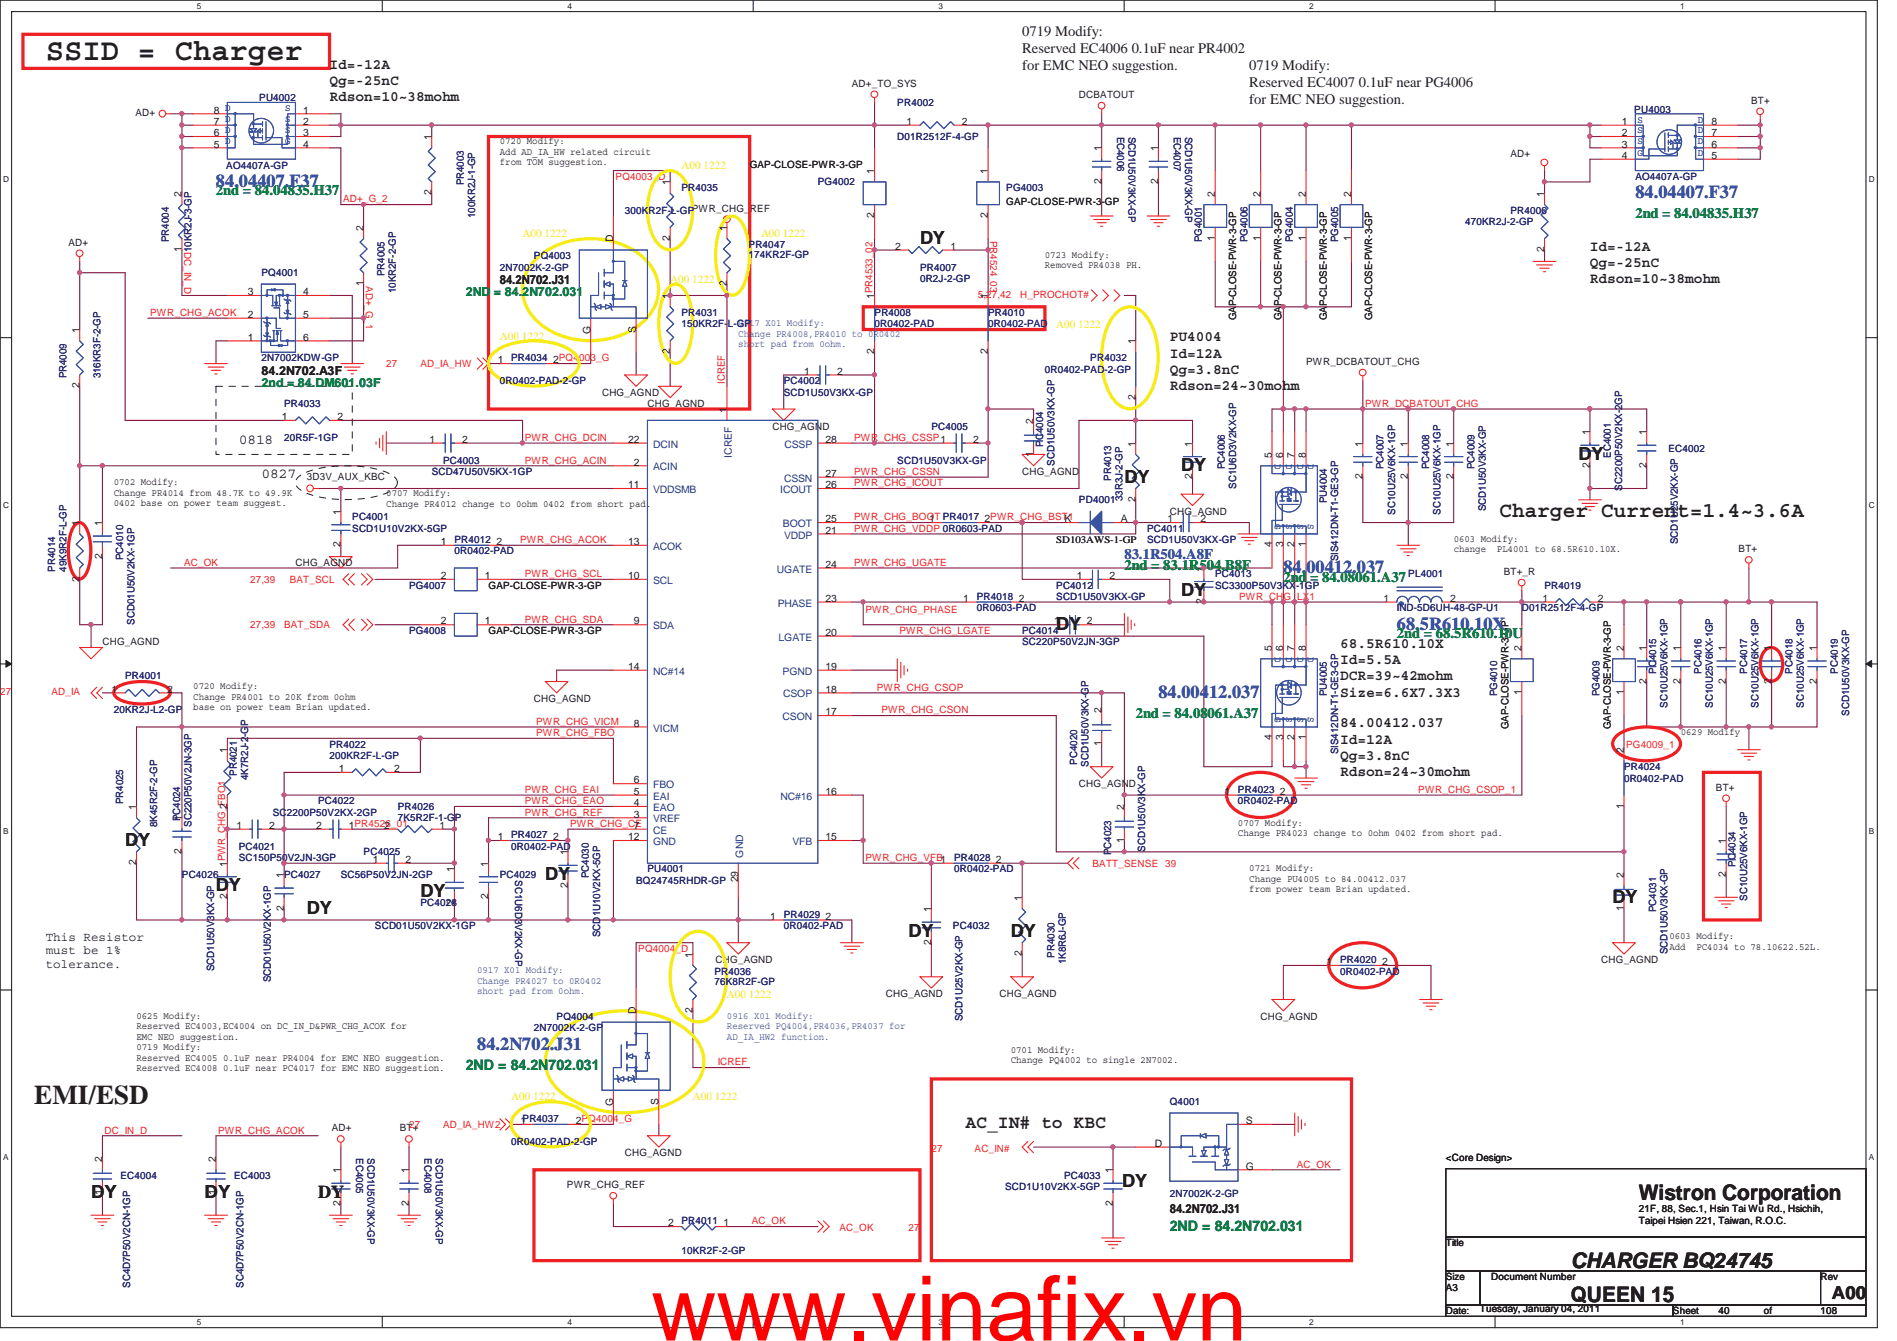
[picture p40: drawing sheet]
<svg xmlns="http://www.w3.org/2000/svg" width="297mm" height="210mm" viewBox="0 0 297 210" stroke-linecap="round" stroke-linejoin="round" font-family="sans-serif">
<defs><g id="words">
<text font-size="14.1" fill="#f00" x="102" y="209.9">www.vinafix.vn</text>
<text font-size="4.8" fill="#231f20" x="7.2" y="9.4">SSID = Charger</text>
<text font-size="4.2" fill="#231f20" x="5.4" y="172.8">EMI/ESD</text>
<g font-size="3.3" fill="#231f20">
<text x="234.7" y="81">Charger Current=1.4~3.6A</text>
<text x="256.6" y="187.9">Wistron Corporation</text>
<text x="246" y="203.9">QUEEN 15</text>
<text x="246" y="198.5">CHARGER BQ24745</text>
</g>
<g font-size="2.8" fill="#3953a4">
<text x="33.8" y="29.3">84.04407.F37</text>
<text x="256.1" y="31.1">84.04407.F37</text>
<text x="201" y="89.7">84.00412.037</text>
<text x="218.7" y="98.6">68.5R610.10X</text>
<text x="181.4" y="109.3">84.00412.037</text>
<text x="74.7" y="164.4">84.2N702.J31</text>
</g>
<g font-size="2.8" fill="#231f20">
<text x="144.1" y="38.2">DY</text>
<text x="176.1" y="75.6">DY</text>
<text x="185" y="73.8">DY</text>
<text x="247.2" y="72">DY</text>
<text x="185" y="93.3">DY</text>
<text x="165.4" y="98.7">DY</text>
<text x="19.6" y="132.5">DY</text>
<text x="85.4" y="137.8">DY</text>
<text x="33.8" y="139.6">DY</text>
<text x="48" y="143.1">DY</text>
<text x="65.8" y="140.5">DY</text>
<text x="252.5" y="141.3">DY</text>
<text x="142.3" y="146.7">DY</text>
<text x="158.3" y="146.7">DY</text>
<text x="151.2" y="176.7">AC_IN# to KBC</text>
<text x="175.7" y="185.8">DY</text>
<text x="14.3" y="187.6">DY</text>
<text x="32" y="187.6">DY</text>
<text x="49.8" y="187.5">DY</text>
<text x="286.8" y="203.4">A00</text>
</g>
<g font-size="2.3" fill="#231f20">
<text x="160.1" y="5.6">0719 Modify:</text>
<text x="51.6" y="10.8">Id=-12A</text>
<text x="160.1" y="8.3">Reserved EC4006 0.1uF near PR4002</text>
<text x="160.1" y="11">for EMC NEO suggestion.</text>
<text x="195.6" y="11">0719 Modify:</text>
<text x="51.6" y="13.3">Qg=-25nC</text>
<text x="51.6" y="15.9">Rdson=10~38mohm</text>
<text x="195.6" y="13.6">Reserved EC4007 0.1uF near PG4006</text>
<text x="195.6" y="16.3">for EMC NEO suggestion.</text>
<text x="249" y="39.2">Id=-12A</text>
<text x="249" y="41.8">Qg=-25nC</text>
<text x="249" y="44.3">Rdson=10~38mohm</text>
<text x="183.2" y="53.5">PU4004</text>
<text x="183.2" y="56">Id=12A</text>
<text x="183.2" y="58.5">Qg=3.8nC</text>
<text x="183.2" y="61.1">Rdson=24~30mohm</text>
<text x="37.4" y="69.5">0818</text>
<text x="40.9" y="74.8">0827</text>
<text x="209.8" y="101.5">68.5R610.10X</text>
<text x="209.8" y="104">Id=5.5A</text>
<text x="209.8" y="106.5">DCR=39~42mohm</text>
<text x="209.8" y="109.1">Size=6.6X7.3X3</text>
<text x="209.8" y="113.9">84.00412.037</text>
<text x="209.8" y="116.5">Id=12A</text>
<text x="209.8" y="119">Qg=3.8nC</text>
<text x="209.8" y="121.5">Rdson=24~30mohm</text>
</g>
<g font-size="2.3" fill="#098040">
<text x="33.8" y="30.6">2nd = 84.04835.H37</text>
<text x="256.1" y="34.2">2nd = 84.04835.H37</text>
<text x="176.1" y="89.3">2nd = 83.1R504.B8F</text>
<text x="201" y="91.1">2nd = 84.08061.A37</text>
<text x="218.7" y="99.9">2nd = 68.5R610.10U</text>
<text x="177.8" y="112.4">2nd = 84.08061.A37</text>
<text x="72.9" y="167.5">2ND = 84.2N702.031</text>
<text x="183.2" y="192.7">2ND = 84.2N702.031</text>
</g>
<text font-size="2.3" fill="#3953a4" x="176.1" y="87.5">83.1R504.A8F</text>
<g font-size="1.9" fill="#098040">
<text x="72.9" y="46.3">2ND = 84.2N702.031</text>
<text x="40.9" y="60.5">2nd = 84.DM601.03F</text>
</g>
<g font-size="1.9" fill="#231f20">
<text x="78.3" y="44.5">84.2N702.J31</text>
<text x="40.9" y="58.8">84.2N702.A3F</text>
<text x="7.2" y="147.4">This Resistor</text>
<text x="7.2" y="149.4">must be 1%</text>
<text x="7.2" y="151.5">tolerance.</text>
<text x="183.2" y="190">84.2N702.J31</text>
</g>
<g font-size="1.7" fill="#f6eb13">
<text x="106.7" y="26.5">A00 1222</text>
<text x="81.8" y="37.2">A00 1222</text>
<text x="119.2" y="37.2">A00 1222</text>
<text x="104.9" y="44.3">A00 1222</text>
<text x="78.3" y="53.2">A00 1222</text>
<text x="165.4" y="51.4">A00 1222</text>
<text x="113.8" y="156.3">A00 1222</text>
<text x="80" y="172.3">A00 1222</text>
<text x="108.5" y="172.3">A00 1222</text>
</g>
<g font-size="1.6" fill="#231f20">
<text x="33.5" y="17.8">8 D</text>
<text x="47.5" y="17.8">1</text>
<text x="133.4" y="13.6">AD+_TO_SYS</text>
<text x="168.9" y="15.4">DCBATOUT</text>
<text x="274.2" y="16.3">BT+</text>
<text x="21.2" y="18.2">AD+</text>
<text x="33.5" y="23.1">5</text>
<text x="33.5" y="21.3">6</text>
<text x="33.5" y="19.6">7</text>
<text x="47.5" y="19.6">2</text>
<text x="47.5" y="21.3">3</text>
<text x="47.5" y="23.1">4</text>
<text x="67.6" y="21.9" transform="rotate(-90 67.6 21.9)">1</text>
<text x="78.3" y="22.6">0720 Modify:</text>
<text x="141.9" y="19.6">1</text>
<text x="150.6" y="19.6">2</text>
<text x="172.5" y="23.7" transform="rotate(-90 172.5 23.7)">1</text>
<text x="181.4" y="23.7" transform="rotate(-90 181.4 23.7)">1</text>
<text x="254" y="19.6">1</text>
<text x="254" y="21.3">2</text>
<text x="254" y="23.1">3</text>
<text x="268" y="23.1">6</text>
<text x="268" y="21.3">7</text>
<text x="268" y="19.6">8</text>
<text x="78.3" y="24.3">Add AD_IA_HW related circuit</text>
<text x="78.3" y="25.9">from TOM suggestion.</text>
<text x="104.9" y="29" transform="rotate(-90 104.9 29)">1</text>
<text x="117.4" y="26.4">GAP-CLOSE-PWR-3-GP</text>
<text x="136.9" y="27.3" transform="rotate(-90 136.9 27.3)">1</text>
<text x="154.7" y="27.3" transform="rotate(-90 154.7 27.3)">1</text>
<text x="172.5" y="28.8" transform="rotate(-90 172.5 28.8)">2</text>
<text x="181.4" y="28.8" transform="rotate(-90 181.4 28.8)">2</text>
<text x="236.5" y="24.6">AD+</text>
<text x="254" y="24.9">4</text>
<text x="268" y="24.9">5</text>
<text x="28.4" y="30.8" transform="rotate(-90 28.4 30.8)">2</text>
<text x="67.6" y="30.6" transform="rotate(-90 67.6 30.6)">2</text>
<text x="136.9" y="34.2" transform="rotate(-90 136.9 34.2)">2</text>
<text x="154.7" y="34.2" transform="rotate(-90 154.7 34.2)">2</text>
<text x="157.6" y="32">GAP-CLOSE-PWR-3-GP</text>
<text x="190.2" y="30.8" transform="rotate(-90 190.2 30.8)">2</text>
<text x="197.4" y="30.8" transform="rotate(-90 197.4 30.8)">2</text>
<text x="204.5" y="30.8" transform="rotate(-90 204.5 30.8)">2</text>
<text x="211.6" y="30.8" transform="rotate(-90 211.6 30.8)">2</text>
<text x="241.8" y="30.8" transform="rotate(-90 241.8 30.8)">1</text>
<text x="10.7" y="38.5">AD+</text>
<text x="28.4" y="39.5" transform="rotate(-90 28.4 39.5)">1</text>
<text x="56.9" y="36.1" transform="rotate(-90 56.9 36.1)">2</text>
<text x="96" y="37.9" transform="rotate(-90 96 37.9)">D</text>
<text x="104.9" y="37.7" transform="rotate(-90 104.9 37.7)">2</text>
<text x="113.8" y="36.1" transform="rotate(-90 113.8 36.1)">1</text>
<text x="140.2" y="39.1">2</text>
<text x="148.8" y="39.1">1</text>
<text x="163.6" y="40.4">0723 Modify:</text>
<text x="190.2" y="37.7" transform="rotate(-90 190.2 37.7)">1</text>
<text x="197.4" y="37.7" transform="rotate(-90 197.4 37.7)">1</text>
<text x="204.5" y="37.7" transform="rotate(-90 204.5 37.7)">1</text>
<text x="211.6" y="37.7" transform="rotate(-90 211.6 37.7)">1</text>
<text x="241.8" y="39.5" transform="rotate(-90 241.8 39.5)">2</text>
<text x="38.8" y="46.2">3</text>
<text x="47.5" y="46.2">4</text>
<text x="56.9" y="44.8" transform="rotate(-90 56.9 44.8)">1</text>
<text x="104.9" y="46.8" transform="rotate(-90 104.9 46.8)">1</text>
<text x="113.8" y="44.8" transform="rotate(-90 113.8 44.8)">2</text>
<text x="136.9" y="46.8" transform="rotate(-90 136.9 46.8)">1PR4533_02</text>
<text x="154.7" y="46.8" transform="rotate(-90 154.7 46.8)">1</text>
<text x="163.6" y="42">Removed PR4038 PH.</text>
<text x="12.4" y="52.2" transform="rotate(-90 12.4 52.2)">1</text>
<text x="38.8" y="53.3">1</text>
<text x="38.8" y="49.8">2</text>
<text x="47.5" y="49.8">5</text>
<text x="47.5" y="53.3">6</text>
<text x="92.5" y="52.3" transform="rotate(-90 92.5 52.3)">G</text>
<text x="99.6" y="52.2" transform="rotate(-90 99.6 52.2)">S</text>
<text x="177.8" y="53.9" transform="rotate(-90 177.8 53.9)">1</text>
<text x="193.5" y="50.2" transform="rotate(-90 193.5 50.2)">GAP-CLOSE-PWR-3-GP</text>
<text x="200.7" y="50.2" transform="rotate(-90 200.7 50.2)">GAP-CLOSE-PWR-3-GP</text>
<text x="207.8" y="50.2" transform="rotate(-90 207.8 50.2)">GAP-CLOSE-PWR-3-GP</text>
<text x="214.9" y="50.2" transform="rotate(-90 214.9 50.2)">GAP-CLOSE-PWR-3-GP</text>
<text x="77.9" y="56.9">1</text>
<text x="86.6" y="56.9">2PQ4003_G</text>
<text x="104.9" y="55.5" transform="rotate(-90 104.9 55.5)">2</text>
<text x="125.9" y="58.7">1</text>
<text x="131.1" y="58.7">2</text>
<text x="136.9" y="55.5" transform="rotate(-90 136.9 55.5)">2</text>
<text x="154.7" y="55.5" transform="rotate(-90 154.7 55.5)">2</text>
<text x="204.5" y="57.1">PWR_DCBATOUT_CHG</text>
<text x="12.4" y="60.8" transform="rotate(-90 12.4 60.8)">2</text>
<text x="44.2" y="65.8">1</text>
<text x="52.8" y="65.8">2</text>
<text x="94.3" y="61.9">CHG_AGND</text>
<text x="101.4" y="63.7">CHG_AGND</text>
<text x="113.8" y="64.6" transform="rotate(-90 113.8 64.6)">1</text>
<text x="177.8" y="62.6" transform="rotate(-90 177.8 62.6)">2</text>
<text x="67.3" y="69.3">1</text>
<text x="72.4" y="69.3">2</text>
<text x="98.4" y="69.3">22</text>
<text x="120.9" y="67.3">CHG_AGND</text>
<text x="129.3" y="69.3">28</text>
<text x="152.4" y="69.3">2</text>
<text x="161.8" y="71.5" transform="rotate(-90 161.8 71.5)">1</text>
<text x="161.8" y="66.4" transform="rotate(-90 161.8 66.4)">2</text>
<text x="177.8" y="69.9" transform="rotate(-90 177.8 69.9)">1</text>
<text x="186.7" y="69.9" transform="rotate(-90 186.7 69.9)">1</text>
<text x="199.1" y="71.7" transform="rotate(-90 199.1 71.7)">5</text>
<text x="200.9" y="71.7" transform="rotate(-90 200.9 71.7)">6</text>
<text x="202.7" y="71.7" transform="rotate(-90 202.7 71.7)">7</text>
<text x="204.5" y="71.7" transform="rotate(-90 204.5 71.7)">8</text>
<text x="213.4" y="69.9" transform="rotate(-90 213.4 69.9)">1</text>
<text x="220.5" y="69.9" transform="rotate(-90 220.5 69.9)">1</text>
<text x="227.6" y="69.9" transform="rotate(-90 227.6 69.9)">1</text>
<text x="248.9" y="68.2" transform="rotate(-90 248.9 68.2)">1</text>
<text x="257.8" y="68.2" transform="rotate(-90 257.8 68.2)">1</text>
<text x="17.8" y="75.9">0702 Modify:</text>
<text x="17.8" y="77.6">Change PR4014 from 48.7K to 49.9K</text>
<text x="48" y="75.1">3D3V_AUX_KBC</text>
<text x="60.5" y="77.7">0707 Modify:</text>
<text x="98.4" y="76.5">11</text>
<text x="99.3" y="72.9">2</text>
<text x="129.3" y="76.5">26</text>
<text x="129.3" y="74.7">27</text>
<text x="160.1" y="74.4">CHG_AGND</text>
<text x="186.7" y="75.1" transform="rotate(-90 186.7 75.1)">2</text>
<text x="213.4" y="75.1" transform="rotate(-90 213.4 75.1)">2</text>
<text x="220.5" y="75.1" transform="rotate(-90 220.5 75.1)">2</text>
<text x="227.6" y="75.1" transform="rotate(-90 227.6 75.1)">2</text>
<text x="248.9" y="73.3" transform="rotate(-90 248.9 73.3)">2</text>
<text x="257.8" y="73.3" transform="rotate(-90 257.8 73.3)">2</text>
<text x="12.4" y="82.4" transform="rotate(-90 12.4 82.4)">1</text>
<text x="16" y="82.4" transform="rotate(-90 16 82.4)">1</text>
<text x="17.8" y="79.2">0402 base on power team suggest.</text>
<text x="53.3" y="80.6" transform="rotate(-90 53.3 80.6)">1</text>
<text x="60.5" y="79.4">Change PR4012 change to 0ohm 0402 from short pad.</text>
<text x="129.3" y="81.8">25</text>
<text x="129.3" y="83.6">21</text>
<text x="145.5" y="81.8">1</text>
<text x="154.2" y="81.8">2PWR_CHG_BST1</text>
<text x="166.7" y="81.8">K</text>
<text x="175.5" y="81.8">A</text>
<text x="177.8" y="78.6" transform="rotate(-90 177.8 78.6)">2</text>
<text x="182.8" y="81.8">1</text>
<text x="183.2" y="80.6">CHG_AGND</text>
<text x="188" y="81.8">2</text>
<text x="16" y="87.5" transform="rotate(-90 16 87.5)">2</text>
<text x="46.3" y="88.6">CHG_AGND</text>
<text x="53.3" y="85.7" transform="rotate(-90 53.3 85.7)">2</text>
<text x="69" y="85.3">1</text>
<text x="77.7" y="85.3">2</text>
<text x="98.4" y="85.3">13</text>
<text x="129.3" y="88.9">24</text>
<text x="165.4" y="85">SD103AWS-1-GP</text>
<text x="188.5" y="89.5" transform="rotate(-90 188.5 89.5)">1</text>
<text x="199.1" y="85.7" transform="rotate(-90 199.1 85.7)">4</text>
<text x="200.9" y="85.7" transform="rotate(-90 200.9 85.7)">3</text>
<text x="202.7" y="85.7" transform="rotate(-90 202.7 85.7)">2</text>
<text x="204.5" y="85.7" transform="rotate(-90 204.5 85.7)">1</text>
<text x="227.6" y="84.8">0603 Modify:</text>
<text x="227.6" y="86.5">change</text>
<text x="234.4" y="86.5">PL4001 to 68.5R610.10X.</text>
<text x="272.2" y="86.5">BT+</text>
<text x="12.4" y="91.1" transform="rotate(-90 12.4 91.1)">2</text>
<text x="69" y="90.7">2</text>
<text x="75.9" y="90.7">1</text>
<text x="76.5" y="92.2">GAP-CLOSE-PWR-3-GP</text>
<text x="98.4" y="90.7">10</text>
<text x="129.3" y="94.2">23</text>
<text x="150.8" y="94.2">1</text>
<text x="159.5" y="94.2">2</text>
<text x="168.6" y="90.7">1</text>
<text x="173.7" y="90.7">2</text>
<text x="188.5" y="94.6" transform="rotate(-90 188.5 94.6)">2</text>
<text x="216.6" y="94.2">1</text>
<text x="227.1" y="94.2">2</text>
<text x="235.5" y="90">BT+_R</text>
<text x="241.5" y="94.2">1</text>
<text x="250.2" y="94.2">2</text>
<text x="16" y="101">CHG_AGND</text>
<text x="69" y="97.8">2</text>
<text x="75.9" y="97.8">1</text>
<text x="76.5" y="99.3">GAP-CLOSE-PWR-3-GP</text>
<text x="99.3" y="97.8">9</text>
<text x="129.3" y="99.6">20</text>
<text x="165.1" y="97.8">1</text>
<text x="170.2" y="97.8">2</text>
<text x="199.1" y="101.9" transform="rotate(-90 199.1 101.9)">5</text>
<text x="200.9" y="101.9" transform="rotate(-90 200.9 101.9)">6</text>
<text x="202.7" y="101.9" transform="rotate(-90 202.7 101.9)">7</text>
<text x="204.5" y="101.9" transform="rotate(-90 204.5 101.9)">8</text>
<text x="238.2" y="101.9" transform="rotate(-90 238.2 101.9)">2</text>
<text x="254.3" y="101.9" transform="rotate(-90 254.3 101.9)">2</text>
<text x="257.8" y="101.9" transform="rotate(-90 257.8 101.9)">1</text>
<text x="263.1" y="101.9" transform="rotate(-90 263.1 101.9)">1</text>
<text x="270.3" y="101.9" transform="rotate(-90 270.3 101.9)">1</text>
<text x="277.4" y="101.9" transform="rotate(-90 277.4 101.9)">1</text>
<text x="284.5" y="101.9" transform="rotate(-90 284.5 101.9)">1</text>
<text x="30.3" y="107.9">0720 Modify:</text>
<text x="98.4" y="104.9">14</text>
<text x="129.3" y="104.9">19</text>
<text x="257.8" y="107.1" transform="rotate(-90 257.8 107.1)">2</text>
<text x="263.1" y="107.1" transform="rotate(-90 263.1 107.1)">2</text>
<text x="270.3" y="107.1" transform="rotate(-90 270.3 107.1)">2</text>
<text x="277.4" y="107.1" transform="rotate(-90 277.4 107.1)">2</text>
<text x="284.5" y="107.1" transform="rotate(-90 284.5 107.1)">2</text>
<text x="17.5" y="108.5">1</text>
<text x="26.2" y="108.5">2</text>
<text x="30.3" y="109.6">Change PR4001 to 20K from 0ohm</text>
<text x="30.3" y="111.2">base on power team Brian updated.</text>
<text x="83.6" y="109.9">CHG_AGND</text>
<text x="99.3" y="113.8">8</text>
<text x="129.3" y="112">17</text>
<text x="129.3" y="108.5">18</text>
<text x="172.5" y="111.7" transform="rotate(-90 172.5 111.7)">2</text>
<text x="238.2" y="108.8" transform="rotate(-90 238.2 108.8)">1</text>
<text x="254.3" y="108.8" transform="rotate(-90 254.3 108.8)">1</text>
<text x="35.6" y="117.9" transform="rotate(-90 35.6 117.9)">1</text>
<text x="172.5" y="116.8" transform="rotate(-90 172.5 116.8)">1</text>
<text x="199.1" y="115.9" transform="rotate(-90 199.1 115.9)">4</text>
<text x="200.9" y="115.9" transform="rotate(-90 200.9 115.9)">3</text>
<text x="202.7" y="115.9" transform="rotate(-90 202.7 115.9)">2</text>
<text x="204.5" y="115.9" transform="rotate(-90 204.5 115.9)">1</text>
<text x="236.2" y="114.2" transform="rotate(-90 236.2 114.2)">GAP-CLOSE-PWR-3-GP</text>
<text x="252.2" y="114.2" transform="rotate(-90 252.2 114.2)">GAP-CLOSE-PWR-3-GP</text>
<text x="254.3" y="117.9" transform="rotate(-90 254.3 117.9)">2</text>
<text x="263.2" y="115.1">0629 Modify</text>
<text x="53" y="120.9">1</text>
<text x="61.7" y="120.9">2</text>
<text x="99.3" y="122.7">6</text>
<text x="99.3" y="124.5">5</text>
<text x="129.3" y="124.5">16</text>
<text x="168.9" y="123.3">CHG_AGND</text>
<text x="191.7" y="124.5">1</text>
<text x="200.4" y="124.5">2</text>
<text x="268.7" y="123.8">BT+</text>
<text x="21.3" y="126.8" transform="rotate(-90 21.3 126.8)">1</text>
<text x="28.4" y="128.6" transform="rotate(-90 28.4 128.6)">1</text>
<text x="35.6" y="126.6" transform="rotate(-90 35.6 126.6)">2</text>
<text x="37" y="129.8">1</text>
<text x="42.2" y="129.8">2</text>
<text x="49.5" y="129.8">2</text>
<text x="54.6" y="129.8">1PR4526_01</text>
<text x="60.2" y="129.8">2</text>
<text x="68.8" y="129.8">1</text>
<text x="77.9" y="131.6">1</text>
<text x="86.6" y="131.6">2</text>
<text x="98.4" y="131.6">12</text>
<text x="99.3" y="129.8">7</text>
<text x="99.3" y="126.2">4</text>
<text x="99.3" y="128">3</text>
<text x="129.3" y="131.6">15</text>
<text x="176" y="131.9" transform="rotate(-90 176 131.9)">1</text>
<text x="176" y="126.8" transform="rotate(-90 176 126.8)">2</text>
<text x="193.8" y="129.3">0707 Modify:</text>
<text x="193.8" y="130.9">Change PR4023 change to 0ohm 0402 from short pad.</text>
<text x="254.3" y="126.6" transform="rotate(-90 254.3 126.6)">1</text>
<text x="21.3" y="135.5" transform="rotate(-90 21.3 135.5)">2</text>
<text x="28.4" y="133.7" transform="rotate(-90 28.4 133.7)">2</text>
<text x="35.6" y="135.7" transform="rotate(-90 35.6 135.7)">1PWR_CHG_FBO1</text>
<text x="44.4" y="137.5" transform="rotate(-90 44.4 137.5)">1</text>
<text x="58.4" y="135.1">1</text>
<text x="63.5" y="135.1">2</text>
<text x="71.1" y="136.6" transform="rotate(-90 71.1 136.6)">1</text>
<text x="76.5" y="135.7" transform="rotate(-90 76.5 135.7)">1</text>
<text x="88.9" y="133.9" transform="rotate(-90 88.9 133.9)">1</text>
<text x="156" y="135.1">2</text>
<text x="195.6" y="136.4">0721 Modify:</text>
<text x="254.3" y="137.5" transform="rotate(-90 254.3 137.5)">2</text>
<text x="270.3" y="137.3" transform="rotate(-90 270.3 137.3)">2</text>
<text x="270.3" y="132.2" transform="rotate(-90 270.3 132.2)">1</text>
<text x="35.6" y="140.8" transform="rotate(-90 35.6 140.8)">2</text>
<text x="44.4" y="142.6" transform="rotate(-90 44.4 142.6)">2</text>
<text x="71.1" y="141.7" transform="rotate(-90 71.1 141.7)">2</text>
<text x="76.5" y="140.8" transform="rotate(-90 76.5 140.8)">2</text>
<text x="88.9" y="139.1" transform="rotate(-90 88.9 139.1)">2</text>
<text x="115.6" y="138.2" transform="rotate(-90 115.6 138.2)">29</text>
<text x="145.8" y="142.8" transform="rotate(-90 145.8 142.8)">1</text>
<text x="160" y="141.1" transform="rotate(-90 160 141.1)">1</text>
<text x="195.6" y="138">Change PU4005 to 84.00412.037</text>
<text x="195.6" y="139.7">from power team Brian updated.</text>
<text x="254.3" y="142.6" transform="rotate(-90 254.3 142.6)">1</text>
<text x="108.5" y="149.9" transform="rotate(-90 108.5 149.9)">1</text>
<text x="120.6" y="144">1</text>
<text x="129.3" y="144">2</text>
<text x="145.8" y="148" transform="rotate(-90 145.8 148)">2</text>
<text x="160" y="149.7" transform="rotate(-90 160 149.7)">2</text>
<text x="261.4" y="147.1">0603 Modify:</text>
<text x="261.4" y="148.7">Add</text>
<text x="265.6" y="148.7">PC4034 to 78.10622.52L.</text>
<text x="112.1" y="150.8">CHG_AGND</text>
<text x="207.7" y="151.1">1</text>
<text x="216.4" y="151.1">2</text>
<text x="250.7" y="150.8">CHG_AGND</text>
<text x="21.4" y="159.5">0625 Modify:</text>
<text x="21.4" y="161.2">Reserved EC4003,EC4004 on DC_IN_D&amp;PWR_CHG_ACOK for</text>
<text x="99.6" y="158.8" transform="rotate(-90 99.6 158.8)">D</text>
<text x="108.5" y="158.6" transform="rotate(-90 108.5 158.6)">2</text>
<text x="138.7" y="156.2">CHG_AGND</text>
<text x="156.5" y="156.2">CHG_AGND</text>
<text x="197.4" y="159.7">CHG_AGND</text>
<text x="21.4" y="162.8">EMC NEO suggestion.</text>
<text x="21.4" y="164.5">0719 Modify:</text>
<text x="21.4" y="166.1">Reserved EC4005 0.1uF near PR4004 for EMC NEO suggestion.</text>
<text x="21.4" y="167.8">Reserved EC4008 0.1uF near PC4017 for EMC NEO suggestion.</text>
<text x="158.3" y="164.8">0701 Modify:</text>
<text x="158.3" y="166.5">Change PQ4002 to single 2N7002.</text>
<text x="96" y="173.2" transform="rotate(-90 96 173.2)">G</text>
<text x="103.1" y="173.1" transform="rotate(-90 103.1 173.1)">S</text>
<text x="51.9" y="177.2">AD+</text>
<text x="62.6" y="177.2">BT+</text>
<text x="81.5" y="176">1PR4037</text>
<text x="90.2" y="176">2PQ4004_G</text>
<text x="180.8" y="179.6">D</text>
<text x="195.1" y="176">S</text>
<text x="16" y="181.9" transform="rotate(-90 16 181.9)">2</text>
<text x="33.8" y="181.9" transform="rotate(-90 33.8 181.9)">2</text>
<text x="53.3" y="183.7" transform="rotate(-90 53.3 183.7)">1</text>
<text x="64" y="183.7" transform="rotate(-90 64 183.7)">1</text>
<text x="97.8" y="181.1">CHG_AGND</text>
<text x="174.2" y="183.7" transform="rotate(-90 174.2 183.7)">1</text>
<text x="195.1" y="183.1">G</text>
<text x="226.4" y="181.8">&lt;Core Design&gt;</text>
<text x="16" y="187.1" transform="rotate(-90 16 187.1)">1</text>
<text x="33.8" y="187.1" transform="rotate(-90 33.8 187.1)">1</text>
<text x="53.3" y="188.8" transform="rotate(-90 53.3 188.8)">2</text>
<text x="64" y="188.8" transform="rotate(-90 64 188.8)">2</text>
<text x="88.8" y="186.1">PWR_CHG_REF</text>
<text x="174.2" y="188.8" transform="rotate(-90 174.2 188.8)">2</text>
<text x="256.6" y="189.8">21F, 88, Sec.1, Hsin Tai Wu Rd., Hsichih,</text>
<text x="256.6" y="191.6">Taipei Hsien 221, Taiwan, R.O.C.</text>
<text x="104.6" y="192">2</text>
<text x="113.3" y="192">1</text>
<text x="226.4" y="195.1">Title</text>
<text x="226.4" y="200.4">Size</text>
<text x="226.4" y="202.2">A3</text>
<text x="233.5" y="200.4">Document Number</text>
<text x="285.1" y="200.4">Rev</text>
<text x="226.4" y="205.8">Date:</text>
<text x="231.7" y="205.4">Tuesday, January 04, 2011</text>
<text x="262" y="205.8">Sheet</text>
<text x="269.1" y="205.8">40</text>
<text x="276.2" y="205.8">of</text>
<text x="285.1" y="205.8">108</text>
</g>
<g font-size="1.6" fill="#3953a4">
<text x="35.3" y="17.4">D</text>
<text x="44.7" y="17.4">S</text>
<text x="35.3" y="22.6">D</text>
<text x="35.3" y="20.8">D</text>
<text x="35.3" y="19">D</text>
<text x="44.7" y="19">S</text>
<text x="44.7" y="20.8">S</text>
<text x="44.7" y="22.6">G</text>
<text x="256.4" y="19.2">S</text>
<text x="256.4" y="20.8">S</text>
<text x="256.4" y="22.6">S</text>
<text x="265.9" y="22.6">D</text>
<text x="265.9" y="20.8">D</text>
<text x="265.9" y="19.2">D</text>
<text x="256.4" y="24.4">G</text>
<text x="265.9" y="24.4">D</text>
<text x="115.6" y="51.1">0917 X01 Modify:</text>
<text x="115.6" y="52.7">Change PR4008,PR4010 to 0R0402</text>
<text x="115.6" y="54.4">short pad from 0ohm.</text>
<text x="199.6" y="72.6" transform="rotate(90 199.6 72.6)">D</text>
<text x="201.4" y="72.6" transform="rotate(90 201.4 72.6)">D</text>
<text x="203.2" y="72.6" transform="rotate(90 203.2 72.6)">D</text>
<text x="204.8" y="72.6" transform="rotate(90 204.8 72.6)">D</text>
<text x="199.6" y="82" transform="rotate(90 199.6 82)">G</text>
<text x="201.4" y="82" transform="rotate(90 201.4 82)">S</text>
<text x="203.2" y="82" transform="rotate(90 203.2 82)">S</text>
<text x="204.8" y="82" transform="rotate(90 204.8 82)">S</text>
<text x="199.6" y="102.8" transform="rotate(90 199.6 102.8)">D</text>
<text x="201.4" y="102.8" transform="rotate(90 201.4 102.8)">D</text>
<text x="203.2" y="102.8" transform="rotate(90 203.2 102.8)">D</text>
<text x="204.8" y="102.8" transform="rotate(90 204.8 102.8)">D</text>
<text x="199.6" y="112.2" transform="rotate(90 199.6 112.2)">G</text>
<text x="201.4" y="112.2" transform="rotate(90 201.4 112.2)">S</text>
<text x="203.2" y="112.2" transform="rotate(90 203.2 112.2)">S</text>
<text x="204.8" y="112.2" transform="rotate(90 204.8 112.2)">S</text>
<text x="74.7" y="152.4">0917 X01 Modify:</text>
<text x="74.7" y="154">Change PR4027 to 0R0402</text>
<text x="74.7" y="155.7">short pad from 0ohm.</text>
<text x="113.8" y="159.5">0916 X01 Modify:</text>
<text x="113.8" y="161.2">Reserved PQ4004,PR4036,PR4037 for</text>
<text x="113.8" y="162.8">AD_IA_HW2 function.</text>
</g>
<g font-size="1.6" fill="#282973">
<text x="40.6" y="15.9">PU4002</text>
<text x="140.5" y="16.6">PR4002</text>
<text x="255.9" y="17.6">PU4003</text>
<text x="140.5" y="21.9">D01R2512F-4-GP</text>
<text x="174.9" y="21.4" transform="rotate(90 174.9 21.4)">EC4006</text>
<text x="176.7" y="21.4" transform="rotate(90 176.7 21.4)">SCD1U50V3KX-GP</text>
<text x="183.8" y="21.4" transform="rotate(90 183.8 21.4)">EC4007</text>
<text x="185.6" y="21.4" transform="rotate(90 185.6 21.4)">SCD1U50V3KX-GP</text>
<text x="35.4" y="26.5">AO4407A-GP</text>
<text x="72.6" y="29" transform="rotate(-90 72.6 29)">PR4003</text>
<text x="106.7" y="29.9">PR4035</text>
<text x="128.1" y="29">PG4002</text>
<text x="157.6" y="29.9">PG4003</text>
<text x="256.1" y="28.1">AO4407A-GP</text>
<text x="74.4" y="34.2" transform="rotate(-90 74.4 34.2)">100KR2J-1-GP</text>
<text x="97.8" y="33.5">300KR2F-L-GPPWR_CHG_REF</text>
<text x="229.4" y="35.3">470KR2J-2-GP</text>
<text x="236.5" y="33.5">PR4006</text>
<text x="26.4" y="37.9" transform="rotate(-90 26.4 37.9)">PR4004</text>
<text x="30" y="39.5" transform="rotate(-90 30 39.5)">10KR2J-3-GP</text>
<text x="83.6" y="40.6">PQ4003</text>
<text x="117.2" y="38.8">PR4047</text>
<text x="117.2" y="40.4">174KR2F-GP</text>
<text x="188.2" y="37.9" transform="rotate(-90 188.2 37.9)">PG4001</text>
<text x="195.3" y="37.9" transform="rotate(-90 195.3 37.9)">PG4006</text>
<text x="202.4" y="37.9" transform="rotate(-90 202.4 37.9)">PG4004</text>
<text x="209.5" y="37.9" transform="rotate(-90 209.5 37.9)">PG4005</text>
<text x="40.9" y="43.3">PQ4001</text>
<text x="60.2" y="43.3" transform="rotate(-90 60.2 43.3)">PR4005</text>
<text x="62" y="45.9" transform="rotate(-90 62 45.9)">10KR2F-2-GP</text>
<text x="78.3" y="42.4">2N7002K-2-GP</text>
<text x="144.1" y="42.4">PR4007</text>
<text x="144.1" y="44.2">0R2J-2-GP</text>
<text x="106.7" y="49.5">PR4031</text>
<text x="106.7" y="51.3">150KR2F-L-GP</text>
<text x="136.9" y="49.5">PR4008</text>
<text x="136.9" y="51.3">0R0402-PAD</text>
<text x="154.7" y="49.5">PR4010</text>
<text x="154.7" y="51.3">0R0402-PAD</text>
<text x="10.4" y="59.3" transform="rotate(-90 10.4 59.3)">PR4009</text>
<text x="15.7" y="59.3" transform="rotate(-90 15.7 59.3)">316KR3F-2-GP</text>
<text x="40.9" y="56.6">2N7002KDW-GP</text>
<text x="80" y="56.6">PR4034</text>
<text x="163.6" y="58.4">0R0402-PAD-2-GP</text>
<text x="170.7" y="56.6">PR4032</text>
<text x="44.5" y="63.7">PR4033</text>
<text x="78.3" y="60.2">0R0402-PAD-2-GP</text>
<text x="122.7" y="60.2">PC4002</text>
<text x="122.7" y="61.9">SCD1U50V3KX-GP</text>
<text x="44.5" y="69">20R5F-1GP</text>
<text x="145.8" y="67.3">PC4005</text>
<text x="163.3" y="69.9" transform="rotate(-90 163.3 69.9)">PC4004</text>
<text x="252.2" y="71.7" transform="rotate(-90 252.2 71.7)">EC4001</text>
<text x="261.2" y="70.8">EC4002</text>
<text x="67.6" y="74.4">SCD47U50V5KX-1GP</text>
<text x="69.4" y="72.6">PC4003</text>
<text x="140.5" y="72.6">SCD1U50V3KX-GP</text>
<text x="165.1" y="72.9" transform="rotate(-90 165.1 72.9)">SCD1U50V3KX-GP</text>
<text x="174" y="75.3" transform="rotate(-90 174 75.3)">PR4013</text>
<text x="191.8" y="73.5" transform="rotate(-90 191.8 73.5)">PC4006</text>
<text x="193.5" y="76.5" transform="rotate(-90 193.5 76.5)">SC1U6D3V2KX-GP</text>
<text x="216.7" y="73.5" transform="rotate(-90 216.7 73.5)">PC4007</text>
<text x="223.8" y="73.5" transform="rotate(-90 223.8 73.5)">PC4008</text>
<text x="230.9" y="73.5" transform="rotate(-90 230.9 73.5)">PC4009</text>
<text x="254" y="76.8" transform="rotate(-90 254 76.8)">SC2200P50V2KX-2GP</text>
<text x="55.2" y="81.5">PC4001</text>
<text x="55.2" y="83.3">SCD1U10V2KX-5GP</text>
<text x="168.9" y="78.8">PD4001</text>
<text x="175.8" y="78.4" transform="rotate(-90 175.8 78.4)">33R3J-2-GP</text>
<text x="179.6" y="83.3">PC4011</text>
<text x="207.8" y="78.8" transform="rotate(-90 207.8 78.8)">PU4004</text>
<text x="218.4" y="80.6" transform="rotate(-90 218.4 80.6)">SC10U25V6KX-1GP</text>
<text x="225.5" y="80.6" transform="rotate(-90 225.5 80.6)">SC10U25V6KX-1GP</text>
<text x="232.7" y="80" transform="rotate(-90 232.7 80)">SCD1U50V3KX-GP</text>
<text x="8.6" y="89.5" transform="rotate(-90 8.6 89.5)">PR4014</text>
<text x="10.4" y="89.5" transform="rotate(-90 10.4 89.5)">49K9R2F-L-GP</text>
<text x="19.3" y="87.7" transform="rotate(-90 19.3 87.7)">PC4010</text>
<text x="71.2" y="85">PR4012</text>
<text x="71.2" y="86.8">0R0402-PAD</text>
<text x="179.6" y="85">SCD1U50V3KX-GP</text>
<text x="209.5" y="87.9" transform="rotate(-90 209.5 87.9)">SIS412DN-T1-GE3-GP</text>
<text x="262.7" y="85.2" transform="rotate(-90 262.7 85.2)">SCD1U25V2KX-GP</text>
<text x="64" y="92.2">PG4007</text>
<text x="152.9" y="93.9">PR4018</text>
<text x="152.9" y="95.7">0R0603-PAD</text>
<text x="165.4" y="92.2">PC4012</text>
<text x="165.4" y="93.9">SCD1U50V3KX-GP</text>
<text x="190.3" y="90.4">PC4013</text>
<text x="190.3" y="92.2">SC3300P50V3KX-1GP</text>
<text x="218.7" y="95.7">IND-5D6UH-48-GP-U1</text>
<text x="220.5" y="90.4">PL4001</text>
<text x="238.3" y="95.7">D01R2512F-4-GP</text>
<text x="241.8" y="92.2">PR4019</text>
<text x="21.1" y="97.8" transform="rotate(-90 21.1 97.8)">SCD01U50V2KX-1GP</text>
<text x="64" y="99.3">PG4008</text>
<text x="160.1" y="99.3">PC4014</text>
<text x="160.1" y="101">SC220P50V2JN-3GP</text>
<text x="19.6" y="106.4">PR4001</text>
<text x="259.3" y="105.5" transform="rotate(-90 259.3 105.5)">PC4015</text>
<text x="266.4" y="105.5" transform="rotate(-90 266.4 105.5)">PC4016</text>
<text x="273.6" y="105.5" transform="rotate(-90 273.6 105.5)">PC4017</text>
<text x="280.7" y="105.5" transform="rotate(-90 280.7 105.5)">PC4018</text>
<text x="287.8" y="105.5" transform="rotate(-90 287.8 105.5)">PC4019</text>
<text x="17.8" y="111.7">20KR2J-L2-GP</text>
<text x="207.8" y="109" transform="rotate(-90 207.8 109)">PU4005</text>
<text x="234.4" y="109" transform="rotate(-90 234.4 109)">PG4010</text>
<text x="250.4" y="109" transform="rotate(-90 250.4 109)">PG4009</text>
<text x="261.1" y="110.8" transform="rotate(-90 261.1 110.8)">SC10U25V6KX-1GP</text>
<text x="268.2" y="110.8" transform="rotate(-90 268.2 110.8)">SC10U25V6KX-1GP</text>
<text x="275.3" y="110.8" transform="rotate(-90 275.3 110.8)">SC10U25V6KX-1GP</text>
<text x="282.4" y="110.8" transform="rotate(-90 282.4 110.8)">SC10U25V6KX-1GP</text>
<text x="289.6" y="112.1" transform="rotate(-90 289.6 112.1)">SCD1U50V3KX-GP</text>
<text x="51.6" y="117">PR4022</text>
<text x="51.6" y="118.8">200KR2F-L-GP</text>
<text x="168.7" y="119.7" transform="rotate(-90 168.7 119.7)">PC4020</text>
<text x="209.5" y="118.1" transform="rotate(-90 209.5 118.1)">SIS412DN-T1-GE3-GP</text>
<text x="19.3" y="125.9" transform="rotate(-90 19.3 125.9)">PR4025</text>
<text x="37.1" y="121.5" transform="rotate(-90 37.1 121.5)">PR4021</text>
<text x="38.9" y="122.2" transform="rotate(-90 38.9 122.2)">4K7R2J-2-GP</text>
<text x="49.8" y="125.9">PC4022</text>
<text x="170.4" y="120.1" transform="rotate(-90 170.4 120.1)">SCD1U50V3KX-GP</text>
<text x="193.8" y="124.2">PR4023</text>
<text x="193.8" y="125.9">0R0402-PAD</text>
<text x="254.3" y="120.6">PR4024</text>
<text x="254.3" y="122.4">0R0402-PAD</text>
<text x="24.6" y="129.5" transform="rotate(-90 24.6 129.5)">8K45R2F-2-GP</text>
<text x="28.2" y="128.6" transform="rotate(-90 28.2 128.6)">PC4024</text>
<text x="30" y="129.5" transform="rotate(-90 30 129.5)">SC220P50V2JN-3GP</text>
<text x="42.7" y="127.7">SC2200P50V2KX-2GP</text>
<text x="62.3" y="126.8">PR4026</text>
<text x="62.3" y="128.6">7K5R2F-1-GP</text>
<text x="80" y="131.3">PR4027</text>
<text x="28.5" y="137.5">PC4026</text>
<text x="37.4" y="133.1">PC4021</text>
<text x="37.4" y="134.8">SC150P50V2JN-3GP</text>
<text x="44.5" y="137.5">PC4027</text>
<text x="53.4" y="137.5">SC56P50V2JN-2GP</text>
<text x="56.9" y="133.9">PC4025</text>
<text x="78.3" y="137.5">PC4029</text>
<text x="80" y="133.1">0R0402-PAD</text>
<text x="80.7" y="137.8" transform="rotate(90 80.7 137.8)">SC1U6D3V2KX-GP</text>
<text x="92.2" y="137.5" transform="rotate(-90 92.2 137.5)">PC4030</text>
<text x="101.4" y="136.6">PU4001</text>
<text x="149.4" y="134.8">PR4028</text>
<text x="149.4" y="136.6">0R0402-PAD</text>
<text x="174" y="133.9" transform="rotate(-90 174 133.9)">PC4023</text>
<text x="179.3" y="133.4" transform="rotate(-90 179.3 133.4)">SCD1U50V3KX-GP</text>
<text x="271.8" y="135.7" transform="rotate(-90 271.8 135.7)">PC4034</text>
<text x="65.8" y="141.9">PC4028</text>
<text x="99.6" y="138.4">BQ24745RHDR-GP</text>
<text x="122.7" y="143.7">PR4029</text>
<text x="259.3" y="142.8" transform="rotate(-90 259.3 142.8)">PC4031</text>
<text x="273.6" y="141.1" transform="rotate(-90 273.6 141.1)">SC10U25V6KX-1GP</text>
<text x="58.7" y="145.5">SCD01U50V2KX-1GP</text>
<text x="94" y="146.7" transform="rotate(-90 94 146.7)">SCD1U10V2KX-5GP</text>
<text x="122.7" y="145.5">0R0402-PAD</text>
<text x="149.2" y="145.5">PC4032</text>
<text x="165.1" y="149.9" transform="rotate(-90 165.1 149.9)">PR4030</text>
<text x="261.1" y="149.4" transform="rotate(-90 261.1 149.4)">SCD1U50V3KX-GP</text>
<text x="33.5" y="152.1" transform="rotate(-90 33.5 152.1)">SCD1U50V3KX-GP</text>
<text x="42.4" y="153.8" transform="rotate(-90 42.4 153.8)">SCD01U50V2KX-1GP</text>
<text x="111.9" y="152.6">PR4036</text>
<text x="111.9" y="154.2">76K8R2F-GP</text>
<text x="166.9" y="151" transform="rotate(-90 166.9 151)">1K8R6J-GP</text>
<text x="209.8" y="150.8">PR4020</text>
<text x="209.8" y="152.6">0R0402-PAD</text>
<text x="83.6" y="161.5">2N7002K-2-GP</text>
<text x="87.2" y="159.7">PQ4004</text>
<text x="150.7" y="159.9" transform="rotate(-90 150.7 159.9)">SCD1U25V2KX-GP</text>
<text x="183.2" y="173.1">Q4001</text>
<text x="80" y="179.3">0R0402-PAD-2-GP</text>
<text x="18.9" y="184.6">EC4004</text>
<text x="36.7" y="184.6">EC4003</text>
<text x="55.8" y="181.4" transform="rotate(90 55.8 181.4)">EC4005</text>
<text x="57.6" y="181.4" transform="rotate(90 57.6 181.4)">SCD1U50V3KX-GP</text>
<text x="66.5" y="181.4" transform="rotate(90 66.5 181.4)">EC4008</text>
<text x="68.2" y="181.4" transform="rotate(90 68.2 181.4)">SCD1U50V3KX-GP</text>
<text x="166.6" y="184.6">PC4033</text>
<text x="106.7" y="191.7">PR4011</text>
<text x="157.4" y="186.4">SCD1U10V2KX-5GP</text>
<text x="183.2" y="187.4">2N7002K-2-GP</text>
<text x="106.7" y="196.3">10KR2F-2-GP</text>
<text x="20.4" y="201.7" transform="rotate(-90 20.4 201.7)">SC4D7P50V2CN-1GP</text>
<text x="38.1" y="201.7" transform="rotate(-90 38.1 201.7)">SC4D7P50V2CN-1GP</text>
</g>
<g font-size="1.6" fill="#ed2024">
<text x="96.4" y="28.1">PQ4003_D</text>
<text x="53.7" y="31.7">AD+_G_2</text>
<text x="28.8" y="39.5" transform="rotate(90 28.8 39.5)">DC_IN_D</text>
<text x="155.1" y="37.7" transform="rotate(90 155.1 37.7)">PR4524_03</text>
<text x="57.3" y="44.8" transform="rotate(90 57.3 44.8)">AD+_G_1</text>
<text x="153.1" y="46.6">5,27,42</text>
<text x="159.7" y="46.6">H_PROCHOT#</text>
<text x="23.5" y="49.5">PWR_CHG_ACOK</text>
<text x="60.5" y="57.5">27</text>
<text x="65.8" y="57.5">AD_IA_HW</text>
<text x="113.5" y="60.2" transform="rotate(-90 113.5 60.2)">ICREF</text>
<text x="213.7" y="63.7">PWR_DCBATOUT_CHG</text>
<text x="82.2" y="69">PWR_CHG_DCIN</text>
<text x="133.7" y="69">PWR_CHG_CSSP1</text>
<text x="82.2" y="72.6">PWR_CHG_ACIN</text>
<text x="133.7" y="76.2">PWR_CHG_ICOUT</text>
<text x="133.7" y="74.4">PWR_CHG_CSSN</text>
<text x="133.7" y="83.3">PWR_CHG_VDDP 0R0603-PAD</text>
<text x="133.7" y="81.5">PWR_CHG_BOOT PR4017</text>
<text x="28.8" y="88.6">AC_OK</text>
<text x="81.4" y="85">PWR_CHG_ACOK</text>
<text x="133.7" y="88.6">PWR_CHG_UGATE</text>
<text x="39.2" y="91.3">27,39</text>
<text x="45.4" y="91.3">BAT_SCL</text>
<text x="82.2" y="90.4">PWR_CHG_SCL</text>
<text x="194" y="93.9">PWR_CHG_LX1</text>
<text x="39.2" y="98.4">27,39</text>
<text x="44.5" y="98.4">BAT_SDA</text>
<text x="82.2" y="97.5">PWR_CHG_SDA</text>
<text x="135.5" y="96.1">PWR_CHG_PHASE</text>
<text x="140.8" y="99.3">PWR_CHG_LGATE</text>
<text x="0" y="108.9">27</text>
<text x="8" y="108.9">AD_IA</text>
<text x="83.9" y="113.5">PWR_CHG_VICM</text>
<text x="137.3" y="108.2">PWR_CHG_CSOP</text>
<text x="138" y="111.7">PWR_CHG_CSON</text>
<text x="83.9" y="115.3">PWR_CHG_FBO</text>
<text x="254.6" y="117">PG4009_1</text>
<text x="82.2" y="125.9">PWR_CHG_EAO</text>
<text x="82.2" y="124.2">PWR_CHG_EAI</text>
<text x="222.1" y="124.2">PWR_CHG_CSOP_1</text>
<text x="82.2" y="127.7">PWR_CHG_REF</text>
<text x="89.3" y="129.5">PWR_CHG_CE</text>
<text x="135.5" y="134.8">PWR_CHG_VFB1</text>
<text x="171.1" y="135.7">BATT_SENSE 39</text>
<text x="99.9" y="149.1">PQ4004_D</text>
<text x="112.4" y="166.8">ICREF</text>
<text x="16.4" y="177.5">DC_IN_D</text>
<text x="34.2" y="177.5">PWR_CHG_ACOK</text>
<text x="64" y="176.6">27</text>
<text x="69.4" y="176.6">AD_IA_HW2</text>
<text x="145.8" y="180.3">27</text>
<text x="152.6" y="180.3">AC_IN#</text>
<text x="203.1" y="182.8">AC_OK</text>
<text x="117.7" y="191.7">AC_OK</text>
<text x="131.4" y="192.8">AC_OK</text>
<text x="142.3" y="192.8">27</text>
</g>
<g font-size="1.6" fill="#1d437e">
<text x="102.3" y="70.1">DCIN</text>
<text x="114.6" y="71.7" transform="rotate(-90 114.6 71.7)">ICREF</text>
<text x="122.8" y="70.1">CSSP</text>
<text x="102.3" y="77.2">VDDSMB</text>
<text x="102.3" y="73.7">ACIN</text>
<text x="122.2" y="77.2">ICOUT</text>
<text x="122.8" y="75.4">CSSN</text>
<text x="122.6" y="82.5">BOOT</text>
<text x="102.3" y="86.1">ACOK</text>
<text x="121.7" y="89.7">UGATE</text>
<text x="122.8" y="84.3">VDDP</text>
<text x="102.3" y="91.4">SCL</text>
<text x="121.8" y="95">PHASE</text>
<text x="102.3" y="98.5">SDA</text>
<text x="121.9" y="100.3">LGATE</text>
<text x="102.3" y="105.7">NC#14</text>
<text x="122.6" y="105.7">PGND</text>
<text x="122.6" y="112.8">CSON</text>
<text x="122.6" y="109.2">CSOP</text>
<text x="102.3" y="114.6">VICM</text>
<text x="102.3" y="123.4">FBO</text>
<text x="102.3" y="125.2">EAI</text>
<text x="122.2" y="125.2">NC#16</text>
<text x="102.3" y="130.6">CE</text>
<text x="102.3" y="127">EAO</text>
<text x="102.3" y="128.8">VREF</text>
<text x="102.3" y="132.3">GND</text>
<text x="116.4" y="134.3" transform="rotate(-90 116.4 134.3)">GND</text>
<text x="124.1" y="132.3">VFB</text>
</g>
<g font-size="1.3" fill="#231f20">
<text x="30.8" y="1.4">5</text>
<text x="88.9" y="1.4">4</text>
<text x="146.9" y="1.4">3</text>
<text x="205" y="1.4">2</text>
<text x="263.1" y="1.4">1</text>
<text x=".5" y="28.5">D</text>
<text x="292.6" y="28.5">D</text>
<text x=".5" y="79.5">C</text>
<text x="292.6" y="79.5">C</text>
<text x=".5" y="130.6">B</text>
<text x="292.6" y="130.6">B</text>
<text x=".5" y="181.7">A</text>
<text x="292.6" y="181.7">A</text>
<text x="30.8" y="207.4">5</text>
<text x="88.9" y="207.4">4</text>
<text x="146.9" y="207.4">3</text>
<text x="205" y="207.4">2</text>
<text x="263.1" y="207.4">1</text>
</g>
</g></defs>
<path d="M0 0h294v207.9h-294zM1.8 1.8h290.4v204.3h-290.4z" fill="none" stroke="#231f20" stroke-width=".17"/>
<g fill="#fff">
<path d="M30.8 .2h.7v1.4h-.7z"/>
<path d="M30.8 206.3h.7v1.4h-.7z"/>
</g>
<path d="M59.9 0v1.8M59.9 206.1v1.8" fill="none" stroke="#231f20" stroke-width=".17"/>
<g fill="#fff">
<path d="M88.9 .2h.6v1.4h-.6z"/>
<path d="M88.9 206.3h.6v1.4h-.6z"/>
</g>
<path d="M117.9 0v1.8M117.9 206.1v1.8" fill="none" stroke="#231f20" stroke-width=".17"/>
<g fill="#fff">
<path d="M146.9 .2h.7v1.4h-.7z"/>
<path d="M146.9 206.3h.7v1.4h-.7z"/>
</g>
<path d="M176 0v1.8M176 206.1v1.8" fill="none" stroke="#231f20" stroke-width=".17"/>
<g fill="#fff">
<path d="M205 .2h.7v1.4h-.7z"/>
<path d="M205 206.3h.7v1.4h-.7z"/>
</g>
<path d="M234.1 0v1.8M234.1 206.1v1.8" fill="none" stroke="#231f20" stroke-width=".17"/>
<g fill="#fff">
<path d="M263.1 .2h.7v1.4h-.7z"/>
<path d="M263.1 206.3h.7v1.4h-.7z"/>
<path d="M.5 27.3h.9v1.4h-.9z"/>
<path d="M292.6 27.3h.9v1.4h-.9z"/>
<path d="M.5 78.4h.9v1.4h-.9z"/>
<path d="M292.6 78.4h.9v1.4h-.9z"/>
</g>
<path d="M0 52.9h1.8M292.2 52.9h1.8" fill="none" stroke="#231f20" stroke-width=".17"/>
<g fill="#fff">
<path d="M.5 129.5h.8v1.4h-.8z"/>
<path d="M292.6 129.5h.9v1.4h-.9z"/>
</g>
<path d="M0 104h1.8M292.2 104h1.8" fill="none" stroke="#231f20" stroke-width=".17"/>
<path d="M.9 103.4l.9 .6-.9 .5z" fill="#231f20"/>
<path d="M.9 103.4l.9 .6-.9 .5z" fill="none" stroke="#231f20" stroke-width=".16"/>
<path d="M292.2 104l.9-.6v1.1z" fill="#231f20"/>
<path d="M292.2 104l.9-.6v1.1z" fill="none" stroke="#231f20" stroke-width=".16"/>
<g fill="#fff">
<path d="M.5 180.5h.8v1.4h-.8z"/>
<path d="M292.6 180.5h.9v1.4h-.9z"/>
</g>
<path d="M0 155h1.8M292.2 155h1.8" fill="none" stroke="#231f20" stroke-width=".17"/>
<path d="M201 64h-1.8v3.6M174.3 179.6h3.5" fill="none" stroke="#7f1442" stroke-width=".17"/>
<circle cx="174.3" cy="179.6" r=".32" fill="#b9529f"/>
<circle cx="174.3" cy="179.6" r=".32" fill="none" stroke="#b9529f" stroke-width=".17"/>
<path d="M284.5 94.3h-7.1v7.1M165.4 133.4h10.7M176.1 131.6v1.8M254.3 126.3v7.1h-78.2" fill="none" stroke="#7f1442" stroke-width=".17"/>
<circle cx="254.3" cy="133.4" r=".32" fill="#b9529f"/>
<circle cx="254.3" cy="133.4" r=".32" fill="none" stroke="#b9529f" stroke-width=".17"/>
<circle cx="176" cy="133.4" r=".32" fill="#b9529f"/>
<circle cx="176" cy="133.4" r=".32" fill="none" stroke="#b9529f" stroke-width=".17"/>
<path d="M56.9 44.5v5.3M81.8 65.8v3.6M133.4 94.3h1.8M28.5 108.5v5.3h-7.1M65.8 115.6h30.3v7.1M88.9 129.8v1.8" fill="none" stroke="#7f1442" stroke-width=".17"/>
<circle cx="65.8" cy="115.6" r=".32" fill="#b9529f"/>
<circle cx="65.8" cy="115.6" r=".32" fill="none" stroke="#b9529f" stroke-width=".17"/>
<path d="M51.6 49.8h5.3M136.9 55.2v3.5M12.5 72.9h3.5M204.5 88.9v5.4" fill="none" stroke="#7f1442" stroke-width=".17"/>
<circle cx="16" cy="72.9" r=".32" fill="#b9529f"/>
<circle cx="16" cy="72.9" r=".32" fill="none" stroke="#b9529f" stroke-width=".17"/>
<circle cx="12.5" cy="72.9" r=".32" fill="#b9529f"/>
<circle cx="12.5" cy="72.9" r=".32" fill="none" stroke="#b9529f" stroke-width=".17"/>
<path d="M12.5 60.5v12.4M81.8 69.4h14.3M35.6 115.6h30.2M263.2 113.8h7.1" fill="none" stroke="#7f1442" stroke-width=".17"/>
<circle cx="263.2" cy="113.8" r=".32" fill="#b9529f"/>
<circle cx="263.2" cy="113.8" r=".32" fill="none" stroke="#b9529f" stroke-width=".17"/>
<path d="M154.7 19.6h17.8M80 97.8h16.1M44.5 120.9v3.6M71.2 126.3h24.9" fill="none" stroke="#7f1442" stroke-width=".17"/>
<circle cx="172.5" cy="19.6" r=".32" fill="#b9529f"/>
<circle cx="172.5" cy="19.6" r=".32" fill="none" stroke="#b9529f" stroke-width=".17"/>
<circle cx="154.7" cy="19.6" r=".32" fill="#b9529f"/>
<circle cx="154.7" cy="19.6" r=".32" fill="none" stroke="#b9529f" stroke-width=".17"/>
<path d="M12.5 40.9v1.8M19.6 42.7v23.1M28.5 46.3h7.1M33.8 53.4v3.5M51.6 53.4h5.3M51.6 46.3h3.6v10.6M204.5 40.9v7.1h7.1v-7.1M152.9 69.4h1.8" fill="none" stroke="#7f1442" stroke-width=".17"/>
<circle cx="204.5" cy="48" r=".32" fill="#b9529f"/>
<circle cx="204.5" cy="48" r=".32" fill="none" stroke="#b9529f" stroke-width=".17"/>
<path d="M213.4 64h7.1M176.1 124.5v1.8" fill="none" stroke="#7f1442" stroke-width=".17"/>
<circle cx="220.5" cy="64" r=".32" fill="#b9529f"/>
<circle cx="220.5" cy="64" r=".32" fill="none" stroke="#b9529f" stroke-width=".17"/>
<circle cx="213.4" cy="64" r=".32" fill="#b9529f"/>
<circle cx="213.4" cy="64" r=".32" fill="none" stroke="#b9529f" stroke-width=".17"/>
<path d="M23.2 49.8h12.4M197.4 40.9v7.1M154.7 64h7.1M44.5 129.8h5.3" fill="none" stroke="#7f1442" stroke-width=".17"/>
<circle cx="44.5" cy="129.8" r=".32" fill="#b9529f"/>
<circle cx="44.5" cy="129.8" r=".32" fill="none" stroke="#b9529f" stroke-width=".17"/>
<path d="M199.2 94.3h1.8" fill="none" stroke="#7f1442" stroke-width=".17"/>
<circle cx="199.2" cy="94.2" r=".32" fill="#b9529f"/>
<circle cx="199.2" cy="94.2" r=".32" fill="none" stroke="#b9529f" stroke-width=".17"/>
<path d="M201 94.3h1.7" fill="none" stroke="#7f1442" stroke-width=".17"/>
<circle cx="202.7" cy="94.2" r=".32" fill="#b9529f"/>
<circle cx="202.7" cy="94.2" r=".32" fill="none" stroke="#b9529f" stroke-width=".17"/>
<circle cx="200.9" cy="94.2" r=".32" fill="#b9529f"/>
<circle cx="200.9" cy="94.2" r=".32" fill="none" stroke="#b9529f" stroke-width=".17"/>
<path d="M188.5 94.3h10.7M202.7 120.1h1.8" fill="none" stroke="#7f1442" stroke-width=".17"/>
<circle cx="188.5" cy="94.2" r=".32" fill="#b9529f"/>
<circle cx="188.5" cy="94.2" r=".32" fill="none" stroke="#b9529f" stroke-width=".17"/>
<path d="M136.9 58.7v10.7" fill="none" stroke="#7f1442" stroke-width=".17"/>
<circle cx="136.9" cy="69.4" r=".32" fill="#b9529f"/>
<circle cx="136.9" cy="69.4" r=".32" fill="none" stroke="#b9529f" stroke-width=".17"/>
<circle cx="136.9" cy="58.7" r=".32" fill="#b9529f"/>
<circle cx="136.9" cy="58.7" r=".32" fill="none" stroke="#b9529f" stroke-width=".17"/>
<path d="M249 64h8.8" fill="none" stroke="#7f1442" stroke-width=".17"/>
<circle cx="248.9" cy="64" r=".32" fill="#b9529f"/>
<circle cx="248.9" cy="64" r=".32" fill="none" stroke="#b9529f" stroke-width=".17"/>
<path d="M227.6 64h21.4M257.8 64v3.6" fill="none" stroke="#7f1442" stroke-width=".17"/>
<circle cx="248.9" cy="64" r=".32" fill="#b9529f"/>
<circle cx="248.9" cy="64" r=".32" fill="none" stroke="#b9529f" stroke-width=".17"/>
<path d="M122.7 58.7v5.3M249 64v3.6M249 76.5v1.8" fill="none" stroke="#7f1442" stroke-width=".17"/>
<circle cx="248.9" cy="76.5" r=".32" fill="#b9529f"/>
<circle cx="248.9" cy="76.5" r=".32" fill="none" stroke="#b9529f" stroke-width=".17"/>
<path d="M53.4 17.8v1.8h-1.8M249 72.9v3.6h8.8v-3.6M26.7 88.9h35.6M273.9 113.8h3.5" fill="none" stroke="#7f1442" stroke-width=".17"/>
<circle cx="273.8" cy="113.8" r=".32" fill="#b9529f"/>
<circle cx="273.8" cy="113.8" r=".32" fill="none" stroke="#b9529f" stroke-width=".17"/>
<path d="M72.9 69.4h8.9" fill="none" stroke="#7f1442" stroke-width=".17"/>
<circle cx="81.8" cy="69.4" r=".32" fill="#b9529f"/>
<circle cx="81.8" cy="69.4" r=".32" fill="none" stroke="#b9529f" stroke-width=".17"/>
<path d="M53.4 19.6v1.8" fill="none" stroke="#7f1442" stroke-width=".17"/>
<circle cx="53.4" cy="19.6" r=".32" fill="#b9529f"/>
<circle cx="53.4" cy="19.6" r=".32" fill="none" stroke="#b9529f" stroke-width=".17"/>
<path d="M51.6 17.8h1.8M12.5 42.7v8.9M154.7 55.2v8.8" fill="none" stroke="#7f1442" stroke-width=".17"/>
<circle cx="12.5" cy="42.7" r=".32" fill="#b9529f"/>
<circle cx="12.5" cy="42.7" r=".32" fill="none" stroke="#b9529f" stroke-width=".17"/>
<path d="M275.6 19.6v1.8M67.6 30.3v1.7" fill="none" stroke="#7f1442" stroke-width=".17"/>
<circle cx="275.6" cy="19.6" r=".32" fill="#b9529f"/>
<circle cx="275.6" cy="19.6" r=".32" fill="none" stroke="#b9529f" stroke-width=".17"/>
<path d="M249 19.6v1.8h1.7M275.6 18.7v.9M249 24.9h1.7M44.5 120.9h8.9" fill="none" stroke="#7f1442" stroke-width=".17"/>
<circle cx="248.9" cy="21.3" r=".32" fill="#b9529f"/>
<circle cx="248.9" cy="21.3" r=".32" fill="none" stroke="#b9529f" stroke-width=".17"/>
<path d="M272.1 19.6h3.5M275.6 21.4v1.8" fill="none" stroke="#7f1442" stroke-width=".17"/>
<circle cx="275.6" cy="21.3" r=".32" fill="#b9529f"/>
<circle cx="275.6" cy="21.3" r=".32" fill="none" stroke="#b9529f" stroke-width=".17"/>
<path d="M272.1 21.4h3.5M272.1 23.2h3.5v1.7" fill="none" stroke="#7f1442" stroke-width=".17"/>
<circle cx="275.6" cy="23.1" r=".32" fill="#b9529f"/>
<circle cx="275.6" cy="23.1" r=".32" fill="none" stroke="#b9529f" stroke-width=".17"/>
<path d="M249 23.2h1.7M249 24.9v3.6h-7.2M272.1 24.9h3.5" fill="none" stroke="#7f1442" stroke-width=".17"/>
<circle cx="241.8" cy="28.5" r=".32" fill="#b9529f"/>
<circle cx="241.8" cy="28.5" r=".32" fill="none" stroke="#b9529f" stroke-width=".17"/>
<path d="M211.6 19.6h39.1M241.8 26.7v3.6M241.8 39.2v1.7" fill="none" stroke="#7f1442" stroke-width=".17"/>
<circle cx="248.9" cy="19.6" r=".32" fill="#b9529f"/>
<circle cx="248.9" cy="19.6" r=".32" fill="none" stroke="#b9529f" stroke-width=".17"/>
<circle cx="211.6" cy="19.6" r=".32" fill="#b9529f"/>
<circle cx="211.6" cy="19.6" r=".32" fill="none" stroke="#b9529f" stroke-width=".17"/>
<path d="M28.5 23.2v7.1M28.5 39.2v7.1M249 21.4v1.8M12.5 72.9v8.9M80 90.7h16.1M204.5 119.2v.9M284.5 106.7v7.1h-7.1M254.3 142.3v5.3" fill="none" stroke="#7f1442" stroke-width=".17"/>
<circle cx="277.4" cy="113.8" r=".32" fill="#b9529f"/>
<circle cx="277.4" cy="113.8" r=".32" fill="none" stroke="#b9529f" stroke-width=".17"/>
<path d="M42.7 129.8h1.8" fill="none" stroke="#7f1442" stroke-width=".17"/>
<circle cx="44.5" cy="129.8" r=".32" fill="#b9529f"/>
<circle cx="44.5" cy="129.8" r=".32" fill="none" stroke="#b9529f" stroke-width=".17"/>
<path d="M172.5 17.8v1.8M51.6 23.2h1.8M62.3 85.4v3.5M257.8 94.3v7.1M270.3 94.3v7.1M201 119.2v.9M160.1 135.2v5.3M71.2 144.1h5.3M160.1 149.4v3.5" fill="none" stroke="#7f1442" stroke-width=".17"/>
<circle cx="160" cy="135.1" r=".32" fill="#b9529f"/>
<circle cx="160" cy="135.1" r=".32" fill="none" stroke="#b9529f" stroke-width=".17"/>
<path d="M181.4 19.6h8.9" fill="none" stroke="#7f1442" stroke-width=".17"/>
<circle cx="181.4" cy="19.6" r=".32" fill="#b9529f"/>
<circle cx="181.4" cy="19.6" r=".32" fill="none" stroke="#b9529f" stroke-width=".17"/>
<path d="M202.7 94.3h1.8M220.5 81.8v3.6M133.4 112.1h32M238.3 112.1v12.4M64 135.2h7.2M176.1 124.5h16M21.4 144.1h7.1" fill="none" stroke="#7f1442" stroke-width=".17"/>
<circle cx="71.1" cy="135.1" r=".32" fill="#b9529f"/>
<circle cx="71.1" cy="135.1" r=".32" fill="none" stroke="#b9529f" stroke-width=".17"/>
<path d="M154.7 69.4v5.3M238.3 94.3v3.5M273.9 88.9v5.4h3.5M71.2 126.3v3.5" fill="none" stroke="#7f1442" stroke-width=".17"/>
<circle cx="277.4" cy="94.2" r=".32" fill="#b9529f"/>
<circle cx="277.4" cy="94.2" r=".32" fill="none" stroke="#b9529f" stroke-width=".17"/>
<circle cx="273.8" cy="94.2" r=".32" fill="#b9529f"/>
<circle cx="273.8" cy="94.2" r=".32" fill="none" stroke="#b9529f" stroke-width=".17"/>
<path d="M26.7 17.8h1.8M149.4 39.2h5.3M69.4 129.8h1.8" fill="none" stroke="#7f1442" stroke-width=".17"/>
<circle cx="154.7" cy="39.1" r=".32" fill="#b9529f"/>
<circle cx="154.7" cy="39.1" r=".32" fill="none" stroke="#b9529f" stroke-width=".17"/>
<path d="M28.5 21.4v1.8M204.5 64h8.9M58.7 97.8h7.1" fill="none" stroke="#7f1442" stroke-width=".17"/>
<circle cx="28.5" cy="23.1" r=".32" fill="#b9529f"/>
<circle cx="28.5" cy="23.1" r=".32" fill="none" stroke="#b9529f" stroke-width=".17"/>
<circle cx="28.5" cy="21.3" r=".32" fill="#b9529f"/>
<circle cx="28.5" cy="21.3" r=".32" fill="none" stroke="#b9529f" stroke-width=".17"/>
<path d="M136.9 39.2h3.6M201 64v3.6M227.6 74.7v7.1M62.3 85.4h7.1M88.9 138.7v5.4M96.1 131.6v12.5M201 124.5h37.3M133.4 144.1v3.5" fill="none" stroke="#7f1442" stroke-width=".17"/>
<circle cx="200.9" cy="64" r=".32" fill="#b9529f"/>
<circle cx="200.9" cy="64" r=".32" fill="none" stroke="#b9529f" stroke-width=".17"/>
<path d="M202.7 64h1.8" fill="none" stroke="#7f1442" stroke-width=".17"/>
<circle cx="204.5" cy="64" r=".32" fill="#b9529f"/>
<circle cx="204.5" cy="64" r=".32" fill="none" stroke="#b9529f" stroke-width=".17"/>
<circle cx="202.7" cy="64" r=".32" fill="#b9529f"/>
<circle cx="202.7" cy="64" r=".32" fill="none" stroke="#b9529f" stroke-width=".17"/>
<path d="M202.7 64v3.6M204.5 64v3.6M78.3 85.4h17.8M172.5 108.5v2.7M273.9 113.8v3.6" fill="none" stroke="#7f1442" stroke-width=".17"/>
<circle cx="172.5" cy="108.5" r=".32" fill="#b9529f"/>
<circle cx="172.5" cy="108.5" r=".32" fill="none" stroke="#b9529f" stroke-width=".17"/>
<path d="M263.2 94.3v7.1M133.4 104.9h7.1M76.5 128.1v3.5M88.9 131.6v1.8" fill="none" stroke="#7f1442" stroke-width=".17"/>
<circle cx="88.9" cy="131.6" r=".32" fill="#b9529f"/>
<circle cx="88.9" cy="131.6" r=".32" fill="none" stroke="#b9529f" stroke-width=".17"/>
<g fill="none" stroke="#7f1442" stroke-width=".17">
<path d="M16 72.9v8.9M177.8 78.3v3.5h-1.7M186.7 74.7v2.7M186.7 65.8v3.6M213.4 64v5.4M220.5 64v5.4M12.5 90.7v7.1M16 87.2v10.6h-1.7M195.6 81.8v1.8M172.5 108.5h3.6M263.2 106.7v7.1M277.4 106.7v7.1"/>
<path d="M71.2 135.2v.9M71.2 141.4v2.7h-26.7"/>
</g>
<circle cx="71.1" cy="144" r=".32" fill="#b9529f"/>
<circle cx="71.1" cy="144" r=".32" fill="none" stroke="#b9529f" stroke-width=".17"/>
<circle cx="44.5" cy="144" r=".32" fill="#b9529f"/>
<circle cx="44.5" cy="144" r=".32" fill="none" stroke="#b9529f" stroke-width=".17"/>
<path d="M76.5 144.1h12.4" fill="none" stroke="#7f1442" stroke-width=".17"/>
<circle cx="88.9" cy="144" r=".32" fill="#b9529f"/>
<circle cx="88.9" cy="144" r=".32" fill="none" stroke="#b9529f" stroke-width=".17"/>
<circle cx="76.5" cy="144" r=".32" fill="#b9529f"/>
<circle cx="76.5" cy="144" r=".32" fill="none" stroke="#b9529f" stroke-width=".17"/>
<path d="M186.7 65.8h-8.9v3.6M220.5 74.7v7.1M188.5 88.9h10.7M35.6 140.5v3.6" fill="none" stroke="#7f1442" stroke-width=".17"/>
<circle cx="188.5" cy="88.9" r=".32" fill="#b9529f"/>
<circle cx="188.5" cy="88.9" r=".32" fill="none" stroke="#b9529f" stroke-width=".17"/>
<path d="M35.6 144.1h8.9" fill="none" stroke="#7f1442" stroke-width=".17"/>
<circle cx="35.6" cy="144" r=".32" fill="#b9529f"/>
<circle cx="35.6" cy="144" r=".32" fill="none" stroke="#b9529f" stroke-width=".17"/>
<path d="M168.9 65.8v10.7h-35.5M220.5 81.8h7.1M76.5 140.5v3.6" fill="none" stroke="#7f1442" stroke-width=".17"/>
<circle cx="220.5" cy="81.8" r=".32" fill="#b9529f"/>
<circle cx="220.5" cy="81.8" r=".32" fill="none" stroke="#b9529f" stroke-width=".17"/>
<path d="M53.4 76.5h42.7M183.2 81.8h-5.4v1.8M87.2 104.9h8.9" fill="none" stroke="#7f1442" stroke-width=".17"/>
<circle cx="177.8" cy="81.8" r=".32" fill="#b9529f"/>
<circle cx="177.8" cy="81.8" r=".32" fill="none" stroke="#b9529f" stroke-width=".17"/>
<path d="M168.9 65.8h8.9" fill="none" stroke="#7f1442" stroke-width=".17"/>
<circle cx="177.8" cy="65.8" r=".32" fill="#b9529f"/>
<circle cx="177.8" cy="65.8" r=".32" fill="none" stroke="#b9529f" stroke-width=".17"/>
<path d="M49.8 76.5h3.6M21.4 135.2v8.9" fill="none" stroke="#7f1442" stroke-width=".17"/>
<circle cx="53.4" cy="76.5" r=".32" fill="#b9529f"/>
<circle cx="53.4" cy="76.5" r=".32" fill="none" stroke="#b9529f" stroke-width=".17"/>
<path d="M188.5 81.8h7.1M28.5 144.1h7.1" fill="none" stroke="#7f1442" stroke-width=".17"/>
<circle cx="28.5" cy="144" r=".32" fill="#b9529f"/>
<circle cx="28.5" cy="144" r=".32" fill="none" stroke="#b9529f" stroke-width=".17"/>
<path d="M53.4 76.5v3.5M160.1 81.8h7.1M201 88.9v8.9M28.5 133.4v10.7" fill="none" stroke="#7f1442" stroke-width=".17"/>
<circle cx="160" cy="81.8" r=".32" fill="#b9529f"/>
<circle cx="160" cy="81.8" r=".32" fill="none" stroke="#b9529f" stroke-width=".17"/>
<path d="M201 64h1.7M53.4 85.4v1.8M202.7 88.9v5.4" fill="none" stroke="#7f1442" stroke-width=".17"/>
<circle cx="202.7" cy="94.2" r=".32" fill="#b9529f"/>
<circle cx="202.7" cy="94.2" r=".32" fill="none" stroke="#b9529f" stroke-width=".17"/>
<path d="M14.3 97.8v3.6M135.2 94.3h16M188.5 99.6v20.5M199.2 94.3v3.5M202.7 94.3v3.5M199.2 119.2v.9M76.5 128.1h19.6" fill="none" stroke="#7f1442" stroke-width=".17"/>
<circle cx="14.2" cy="97.8" r=".32" fill="#b9529f"/>
<circle cx="14.2" cy="97.8" r=".32" fill="none" stroke="#b9529f" stroke-width=".17"/>
<path d="M201 120.1h1.7" fill="none" stroke="#7f1442" stroke-width=".17"/>
<circle cx="202.7" cy="120" r=".32" fill="#b9529f"/>
<circle cx="202.7" cy="120" r=".32" fill="none" stroke="#b9529f" stroke-width=".17"/>
<path d="M238.3 94.3h3.5" fill="none" stroke="#7f1442" stroke-width=".17"/>
<circle cx="238.3" cy="94.2" r=".32" fill="#b9529f"/>
<circle cx="238.3" cy="94.2" r=".32" fill="none" stroke="#b9529f" stroke-width=".17"/>
<path d="M151.2 19.6h3.5v3.6M16 108.5h1.8M28.5 113.8h67.6M156.5 135.2h10.7M174.3 188.5v5.3" fill="none" stroke="#7f1442" stroke-width=".17"/>
<circle cx="28.5" cy="113.8" r=".32" fill="#b9529f"/>
<circle cx="28.5" cy="113.8" r=".32" fill="none" stroke="#b9529f" stroke-width=".17"/>
<path d="M136.9 19.6v3.6M60.5 69.4h7.1M204.5 94.3v3.5" fill="none" stroke="#7f1442" stroke-width=".17"/>
<circle cx="204.5" cy="94.2" r=".32" fill="#b9529f"/>
<circle cx="204.5" cy="94.2" r=".32" fill="none" stroke="#b9529f" stroke-width=".17"/>
<path d="M204.5 94.3h12.5" fill="none" stroke="#7f1442" stroke-width=".17"/>
<circle cx="204.5" cy="94.2" r=".32" fill="#b9529f"/>
<circle cx="204.5" cy="94.2" r=".32" fill="none" stroke="#b9529f" stroke-width=".17"/>
<path d="M122.7 58.7h3.6M135.2 94.3v3.5M28.5 113.8v14.3M88.9 144.1h7.2" fill="none" stroke="#7f1442" stroke-width=".17"/>
<circle cx="135.1" cy="94.2" r=".32" fill="#b9529f"/>
<circle cx="135.1" cy="94.2" r=".32" fill="none" stroke="#b9529f" stroke-width=".17"/>
<path d="M115.6 144.1h5.3" fill="none" stroke="#7f1442" stroke-width=".17"/>
<circle cx="115.6" cy="144" r=".32" fill="#b9529f"/>
<circle cx="115.6" cy="144" r=".32" fill="none" stroke="#b9529f" stroke-width=".17"/>
<path d="M257.8 94.3h5.4" fill="none" stroke="#7f1442" stroke-width=".17"/>
<circle cx="263.2" cy="94.2" r=".32" fill="#b9529f"/>
<circle cx="263.2" cy="94.2" r=".32" fill="none" stroke="#b9529f" stroke-width=".17"/>
<circle cx="257.8" cy="94.2" r=".32" fill="#b9529f"/>
<circle cx="257.8" cy="94.2" r=".32" fill="none" stroke="#b9529f" stroke-width=".17"/>
<path d="M67.6 19.6h69.3M53.4 32h3.5v3.6M33.8 53.4h1.8M238.3 92.5v1.8h-10.7" fill="none" stroke="#7f1442" stroke-width=".17"/>
<circle cx="136.9" cy="19.6" r=".32" fill="#b9529f"/>
<circle cx="136.9" cy="19.6" r=".32" fill="none" stroke="#b9529f" stroke-width=".17"/>
<circle cx="67.6" cy="19.6" r=".32" fill="#b9529f"/>
<circle cx="67.6" cy="19.6" r=".32" fill="none" stroke="#b9529f" stroke-width=".17"/>
<path d="M37.4 129.8h-1.8v5.4" fill="none" stroke="#7f1442" stroke-width=".17"/>
<circle cx="35.6" cy="129.8" r=".32" fill="#b9529f"/>
<circle cx="35.6" cy="129.8" r=".32" fill="none" stroke="#b9529f" stroke-width=".17"/>
<path d="M136.9 39.2v7.1M254.3 94.3v3.5" fill="none" stroke="#7f1442" stroke-width=".17"/>
<circle cx="136.9" cy="39.1" r=".32" fill="#b9529f"/>
<circle cx="136.9" cy="39.1" r=".32" fill="none" stroke="#b9529f" stroke-width=".17"/>
<path d="M53.4 19.6h14.2v1.8M56.9 49.8v3.6M87.2 131.6h1.7" fill="none" stroke="#7f1442" stroke-width=".17"/>
<circle cx="56.9" cy="49.8" r=".32" fill="#b9529f"/>
<circle cx="56.9" cy="49.8" r=".32" fill="none" stroke="#b9529f" stroke-width=".17"/>
<path d="M96.1 144.1h19.5v3.5" fill="none" stroke="#7f1442" stroke-width=".17"/>
<circle cx="115.6" cy="144" r=".32" fill="#b9529f"/>
<circle cx="115.6" cy="144" r=".32" fill="none" stroke="#b9529f" stroke-width=".17"/>
<circle cx="96" cy="144" r=".32" fill="#b9529f"/>
<circle cx="96" cy="144" r=".32" fill="none" stroke="#b9529f" stroke-width=".17"/>
<path d="M270.3 113.8h3.6" fill="none" stroke="#7f1442" stroke-width=".17"/>
<circle cx="270.3" cy="113.8" r=".32" fill="#b9529f"/>
<circle cx="270.3" cy="113.8" r=".32" fill="none" stroke="#b9529f" stroke-width=".17"/>
<path d="M44.5 135.2v1.7M71.2 129.8v5.4" fill="none" stroke="#7f1442" stroke-width=".17"/>
<circle cx="71.1" cy="129.8" r=".32" fill="#b9529f"/>
<circle cx="71.1" cy="129.8" r=".32" fill="none" stroke="#b9529f" stroke-width=".17"/>
<path d="M154.7 39.2v7.1M113.8 46.3v14.2M53.4 65.8h28.4M26.7 108.5h1.8M135.2 131.6v3.6M129.8 144.1h3.6" fill="none" stroke="#7f1442" stroke-width=".17"/>
<circle cx="113.8" cy="46.2" r=".32" fill="#b9529f"/>
<circle cx="113.8" cy="46.2" r=".32" fill="none" stroke="#b9529f" stroke-width=".17"/>
<path d="M21.4 113.8v12.5M78.3 131.6h-1.8v3.6" fill="none" stroke="#7f1442" stroke-width=".17"/>
<circle cx="76.5" cy="131.6" r=".32" fill="#b9529f"/>
<circle cx="76.5" cy="131.6" r=".32" fill="none" stroke="#b9529f" stroke-width=".17"/>
<path d="M213.4 74.7v7.1M160.1 81.8v8.9h8.8M270.3 106.7v7.1M188.5 120.1h10.7M204.5 120.1v1.7" fill="none" stroke="#7f1442" stroke-width=".17"/>
<circle cx="204.5" cy="120" r=".32" fill="#b9529f"/>
<circle cx="204.5" cy="120" r=".32" fill="none" stroke="#b9529f" stroke-width=".17"/>
<path d="M133.4 99.6h55.1M133.4 83.6h44.4M135.2 97.8h30.2M133.4 131.6h1.8" fill="none" stroke="#7f1442" stroke-width=".17"/>
<circle cx="135.1" cy="131.6" r=".32" fill="#b9529f"/>
<circle cx="135.1" cy="131.6" r=".32" fill="none" stroke="#b9529f" stroke-width=".17"/>
<path d="M154.7 81.8h5.4M170.7 97.8h5.4M133.4 124.5h1.8" fill="none" stroke="#7f1442" stroke-width=".17"/>
<circle cx="160" cy="81.8" r=".32" fill="#b9529f"/>
<circle cx="160" cy="81.8" r=".32" fill="none" stroke="#b9529f" stroke-width=".17"/>
<path d="M174.3 90.7h8.9M145.8 135.2h1.8" fill="none" stroke="#7f1442" stroke-width=".17"/>
<circle cx="145.8" cy="135.1" r=".32" fill="#b9529f"/>
<circle cx="145.8" cy="135.1" r=".32" fill="none" stroke="#b9529f" stroke-width=".17"/>
<path d="M136.9 16v3.6M136.9 69.4h10.7M133.4 88.9h55.1M160.1 94.3h28.4M284.5 94.3v7.1M87.2 104.9v1.8" fill="none" stroke="#7f1442" stroke-width=".17"/>
<circle cx="183.1" cy="94.2" r=".32" fill="#b9529f"/>
<circle cx="183.1" cy="94.2" r=".32" fill="none" stroke="#b9529f" stroke-width=".17"/>
<path d="M136.9 19.6h5.4M213.4 59.6v4.4M133.4 74.7h21.3M44.5 135.2h14.2M88.9 129.8h7.2" fill="none" stroke="#7f1442" stroke-width=".17"/>
<circle cx="44.5" cy="135.1" r=".32" fill="#b9529f"/>
<circle cx="44.5" cy="135.1" r=".32" fill="none" stroke="#b9529f" stroke-width=".17"/>
<path d="M44.5 129.8v5.4" fill="none" stroke="#7f1442" stroke-width=".17"/>
<circle cx="44.5" cy="135.1" r=".32" fill="#b9529f"/>
<circle cx="44.5" cy="135.1" r=".32" fill="none" stroke="#b9529f" stroke-width=".17"/>
<path d="M176.1 108.5v16" fill="none" stroke="#7f1442" stroke-width=".17"/>
<circle cx="176" cy="124.5" r=".32" fill="#b9529f"/>
<circle cx="176" cy="124.5" r=".32" fill="none" stroke="#b9529f" stroke-width=".17"/>
<path d="M154.7 64v5.4" fill="none" stroke="#7f1442" stroke-width=".17"/>
<circle cx="154.7" cy="69.4" r=".32" fill="#b9529f"/>
<circle cx="154.7" cy="69.4" r=".32" fill="none" stroke="#b9529f" stroke-width=".17"/>
<circle cx="154.7" cy="64" r=".32" fill="#b9529f"/>
<circle cx="154.7" cy="64" r=".32" fill="none" stroke="#b9529f" stroke-width=".17"/>
<path d="M204.5 19.6h7.1M28.5 21.4h1.8M165.4 112.1v21.3" fill="none" stroke="#7f1442" stroke-width=".17"/>
<circle cx="204.5" cy="19.6" r=".32" fill="#b9529f"/>
<circle cx="204.5" cy="19.6" r=".32" fill="none" stroke="#b9529f" stroke-width=".17"/>
<path d="M197.4 19.6h-7.1v7.1" fill="none" stroke="#7f1442" stroke-width=".17"/>
<circle cx="190.3" cy="19.6" r=".32" fill="#b9529f"/>
<circle cx="190.3" cy="19.6" r=".32" fill="none" stroke="#b9529f" stroke-width=".17"/>
<path d="M204.5 19.6h-7.1v7.1" fill="none" stroke="#7f1442" stroke-width=".17"/>
<circle cx="197.4" cy="19.6" r=".32" fill="#b9529f"/>
<circle cx="197.4" cy="19.6" r=".32" fill="none" stroke="#b9529f" stroke-width=".17"/>
<path d="M28.5 19.6h1.8M28.5 17.8h1.8M204.5 19.6v7.1M211.6 19.6v7.1" fill="none" stroke="#7f1442" stroke-width=".17"/>
<circle cx="28.5" cy="17.8" r=".32" fill="#b9529f"/>
<circle cx="28.5" cy="17.8" r=".32" fill="none" stroke="#b9529f" stroke-width=".17"/>
<path d="M28.5 19.6v1.8M12.5 42.7h7.1M133.4 108.5h39.1M202.7 119.2v.9" fill="none" stroke="#7f1442" stroke-width=".17"/>
<circle cx="28.5" cy="19.6" r=".32" fill="#b9529f"/>
<circle cx="28.5" cy="19.6" r=".32" fill="none" stroke="#b9529f" stroke-width=".17"/>
<path d="M28.5 17.8v1.8M28.5 23.2h1.8M133.4 69.4h3.5M220.5 64h7.1v5.4M65.8 115.6v5.3M172.5 116.5v3.6" fill="none" stroke="#7f1442" stroke-width=".17"/>
<circle cx="227.6" cy="64" r=".32" fill="#b9529f"/>
<circle cx="227.6" cy="64" r=".32" fill="none" stroke="#b9529f" stroke-width=".17"/>
<circle cx="220.5" cy="64" r=".32" fill="#b9529f"/>
<circle cx="220.5" cy="64" r=".32" fill="none" stroke="#b9529f" stroke-width=".17"/>
<path d="M51.6 21.4h1.8M154.7 37.4v1.8M131.6 58.7h5.3M190.3 40.9v7.1M197.4 48h3.6M213.4 81.8h7.1M257.8 106.7v7.1h5.4M145.8 135.2v7.1M145.8 147.6v5.3" fill="none" stroke="#7f1442" stroke-width=".17"/>
<circle cx="197.4" cy="48" r=".32" fill="#b9529f"/>
<circle cx="197.4" cy="48" r=".32" fill="none" stroke="#b9529f" stroke-width=".17"/>
<path d="M53.4 23.2v8.8M44.5 124.5h51.6M55.2 129.8h5.3M62.3 120.9h3.5" fill="none" stroke="#7f1442" stroke-width=".17"/>
<circle cx="44.5" cy="124.5" r=".32" fill="#b9529f"/>
<circle cx="44.5" cy="124.5" r=".32" fill="none" stroke="#b9529f" stroke-width=".17"/>
<path d="M56.9 32h10.7M16 72.9h80.1" fill="none" stroke="#7f1442" stroke-width=".17"/>
<circle cx="56.9" cy="32" r=".32" fill="#b9529f"/>
<circle cx="56.9" cy="32" r=".32" fill="none" stroke="#b9529f" stroke-width=".17"/>
<path d="M201 48v16M19.6 65.8h24.9M161.8 64v1.8M12.5 97.8h1.8M183.2 90.7v3.6M254.3 112.1v5.3M44.5 142.3v1.8M115.6 140.5v3.6M174.3 179.6v3.6" fill="none" stroke="#7f1442" stroke-width=".17"/>
<circle cx="200.9" cy="64" r=".32" fill="#b9529f"/>
<circle cx="200.9" cy="64" r=".32" fill="none" stroke="#b9529f" stroke-width=".17"/>
<circle cx="200.9" cy="48" r=".32" fill="#b9529f"/>
<circle cx="200.9" cy="48" r=".32" fill="none" stroke="#b9529f" stroke-width=".17"/>
<path d="M58.7 90.7h7.1M133.4 81.8h12.4M250.7 94.3h3.6M270.3 94.3h3.6M35.6 115.6v1.8M44.5 124.5v5.3M135.2 124.5v7.1M208.1 151.2h-7.1v5.3M217 151.2h7.1v5.3" fill="none" stroke="#7f1442" stroke-width=".17"/>
<circle cx="270.3" cy="94.2" r=".32" fill="#b9529f"/>
<circle cx="270.3" cy="94.2" r=".32" fill="none" stroke="#b9529f" stroke-width=".17"/>
<path d="M263.2 94.3h7.1" fill="none" stroke="#7f1442" stroke-width=".17"/>
<circle cx="263.2" cy="94.2" r=".32" fill="#b9529f"/>
<circle cx="263.2" cy="94.2" r=".32" fill="none" stroke="#b9529f" stroke-width=".17"/>
<g fill="none" stroke="#7f1442" stroke-width=".17">
<path d="M136.9 37.4v1.8M190.3 48h7.1M201 48h3.5M254.3 94.3h3.5M35.6 126.3v3.5M135.2 135.2h10.6M254.3 133.4v3.5M270.3 126.3v5.3M270.3 136.9v3.6M28.5 177.8h-12.5v3.6M49.8 177.8h-16v3.6M161.8 179.6h12.5"/>
<path d="M199.2 176.1h3.5M16 186.7v3.6M33.8 186.7v3.6M96.1 188.5v3.6h8.8M113.8 192.1h14.3M199.2 183.2h10.6"/>
</g>
<circle cx="254.3" cy="94.2" r=".32" fill="#b9529f"/>
<circle cx="254.3" cy="94.2" r=".32" fill="none" stroke="#b9529f" stroke-width=".17"/>
<path d="M172.5 23.2v-3.6h8.9v3.6M172.5 28.5v5.3M181.4 28.5v5.3M76.5 56.9h1.8M92.5 55.2v1.7h-5.3M104.9 46.3h8.9M53.4 179.6v3.6M64 179.6v3.6M53.4 188.5v1.8M64 188.5v1.8" fill="none" stroke="#7f1442" stroke-width=".17"/>
<circle cx="104.9" cy="46.2" r=".32" fill="#b9529f"/>
<circle cx="104.9" cy="46.2" r=".32" fill="none" stroke="#b9529f" stroke-width=".17"/>
<path d="M104.9 28.5v-1.8h-8.8v7.1M104.9 37.4v8.9M99.6 55.2v3.5M104.9 55.2v5.3M113.8 44.5v1.8M176.1 46.3h1.7v7.1M177.8 62.3v3.5M108.5 158.3v8.9h8.9M108.5 149.4v-1.8h-8.9v7.1M80 176.1h1.8M90.7 176.1h5.4M103.2 176.1v1.7" fill="none" stroke="#7f1442" stroke-width=".17"/>
<g fill="none" stroke="#ed2024" stroke-width=".17">
<path d="M26 17.8h.7M136.9 15.3v.7M172.5 17.1v.7M275.6 18v.7M113.8 34.9v.7M170.7 33.8h3.6M171.3 34.4h2.4M171.8 34.9h1.4M172.3 35.4h.4M179.6 33.8h3.6M180.2 34.4h2.4M180.7 34.9h1.4"/>
<path d="M181.2 35.4h.4M241.8 26v.7M12.5 40.2v.7M12.5 51.6v1.8M12.5 58.7v1.8M32 56.9h3.6M32.6 57.5h2.4M33.1 58h1.4M33.7 58.5h.3M53.4 56.9h3.5M53.9 57.5h2.5M54.4 58h1.5"/>
<path d="M55 58.5h.3M74.7 56l.9 .9-.9 .9M75.6 56l.9 .9-.9 .9M97.8 58.7h3.6l-1.8 1.8zM170.9 45.4l.9 .9-.9 .9M172.7 45.4l.9 .9-.9 .9M174.5 45.4l.8 .9-.8 .9M213.4 58.9v.7M240.1 40.9h3.5M240.6 41.5h2.5M241.1 42h1.5M241.7 42.5h.3"/>
<path d="M49.1 76.5h.7M58.9 69.2v.4M59.4 68.7v1.4M59.9 68.2v2.4M60.5 67.6v3.6M67.6 69.4h1.8M71.2 69.4h1.7M96.1 69.4h5.3M96.1 76.5h5.3M96.1 72.9h5.3M103.2 60.5h3.5l-1.8 1.8zM113.8 60.5v5.3"/>
<path d="M120.9 64h3.6l-1.8 1.8zM128.1 69.4h5.3M128.1 76.5h5.3M128.1 74.7h5.3M147.6 69.4h1.8M151.2 69.4h1.7M160.1 71.2h3.5l-1.8 1.7zM185 77.4h3.5l-1.8 1.8zM220.5 69.4v1.8M220.5 72.9v1.8M227.6 69.4v1.8M227.6 72.9v1.8"/>
<path d="M247.2 78.3h3.5M247.7 78.8h2.5M248.2 79.3h1.5M248.8 79.9h.3M51.6 87.2h3.6l-1.8 1.7zM53.4 80v1.8M53.4 83.6v1.8M54.6 96.9l-.9 .9 .9 .9M54.6 89.8l-.9 .9 .9 .9M55.5 96.9l-.9 .9 .9 .9M55.5 89.8l-.9 .9 .9 .9M56.6 96.9l.9 .9-.9 .9"/>
<path d="M56.6 89.8l.9 .9-.9 .9M57.5 96.9l.9 .9-.9 .9M57.5 89.8l.9 .9-.9 .9M96.1 90.7h5.3M96.1 97.8h5.3M96.1 85.4h5.3M128.1 94.3h5.3M128.1 81.8h5.3M128.1 83.6h5.3M128.1 88.9h5.3M128.1 99.6h5.3M151.2 94.3h1.7"/>
<path d="M158.3 94.3h1.8M167.2 81.8h1.7M174.3 81.8h1.8M176.1 96.1v3.5M176.6 96.6v2.5M177.1 97.1v1.4M177.7 97.7v.3M188.5 88.9v1.8M188.5 92.5v1.8M193.8 83.6h3.6M194.4 84.2h2.4M194.9 84.7h1.4"/>
<path d="M195.4 85.2h.4M218.7 85.4h3.6M219.3 85.9h2.4M219.8 86.4h1.4M220.3 87h.4M238.3 91.8v.7M241.8 94.3h1.8M249 94.3h1.7M273.9 88.2v.7M12.5 101.4h3.5l-1.7 1.8zM15.2 107.6l-.9 .9 .9 .9M16 107.6l-.8 .9 .8 .9"/>
<path d="M85.4 106.7h3.5l-1.7 1.8zM96.1 104.9h5.3M96.1 113.8h5.3M128.1 104.9h5.3M128.1 112.1h5.3M128.1 108.5h5.3M140.5 103.2v3.5M141.1 103.7v2.5M141.6 104.2v1.5M142.1 104.8v.3M254.3 117.4v1.8M272.1 117.4h3.5"/>
<path d="M272.6 117.9h2.5M273.1 118.4h1.5M273.7 119h.3M44.5 136.9v1.8M76.5 135.2v1.7M76.5 138.7v1.8M96.1 129.8h5.3M96.1 131.6h5.3M96.1 122.7h5.3M96.1 124.5h5.3M96.1 126.3h5.3M96.1 128.1h5.3"/>
<path d="M115.6 135.2v5.3M128.1 131.6h5.3M128.1 124.5h5.3M168.1 134.3l-.9 .9 .9 .9M168.9 134.3l-.8 .9 .8 .9M170.7 120.1h3.6l-1.8 1.7zM202.7 121.8h3.6M203.3 122.4h2.4M203.8 122.9h1.4M204.3 123.4h.4M254.3 124.5v1.8M254.3 136.9v1.8"/>
<path d="M270.3 125.6v.7M44.5 140.5v1.8M113.8 147.6h3.6l-1.8 1.8zM131.6 147.6h3.6M132.2 148.2h2.4M132.7 148.7h1.4M133.2 149.2h.4M144.1 152.9h3.5l-1.8 1.8zM158.3 152.9h3.5l-1.7 1.8zM160.1 140.5v1.8M160.1 147.6v1.8M199.2 156.5h3.5l-1.7 1.8z"/>
<path d="M222.3 156.5h3.5M222.8 157.1h2.5M223.3 157.6h1.5M223.9 158.1h.3M252.5 147.6h3.6l-1.8 1.8zM254.3 140.5v1.8M268.5 140.5h3.6M269.1 141.1h2.4M269.6 141.6h1.4M270.1 142.1h.4M53.4 178.9v.7M64 178.9v.7"/>
<path d="M78.3 175.2l.9 .9-.9 .8M79.2 175.2l.8 .9-.8 .8M101.4 177.8h3.5l-1.7 1.8zM160.9 178.7l-.8 .9 .8 .9M161.8 178.7l-.9 .9 .9 .9M202.7 174.3v3.5M203.3 174.8v2.5M203.8 175.3v1.5M204.3 175.9v.3M14.3 190.3h3.5M14.8 190.8h2.5M15.3 191.3h1.5"/>
<path d="M15.9 191.9h.3M32 190.3h3.6M32.6 190.8h2.4M33.1 191.3h1.4M33.7 191.9h.3M51.6 190.3h3.6M52.2 190.8h2.4M52.7 191.3h1.4M53.2 191.9h.3M62.3 190.3h3.5M62.8 190.8h2.5M63.3 191.3h1.5"/>
<path d="M63.9 191.9h.3M96.1 187.8v.7M104.9 192.1h1.8M112.1 192.1h1.7M128.1 191.2l.8 .9-.8 .9M128.9 191.2l.9 .9-.9 .9M172.5 193.8h3.6M173.1 194.4h2.4M173.6 194.9h1.4M174.1 195.4h.4"/>
<circle cx="25.4" cy="17.8" r=".52"/>
<circle cx="136.9" cy="14.8" r=".52"/>
<circle cx="172.5" cy="16.5" r=".52"/>
<circle cx="275.6" cy="17.4" r=".52"/>
<circle cx="12.5" cy="39.7" r=".52"/>
<circle cx="113.8" cy="34.3" r=".52"/>
<circle cx="241.8" cy="25.4" r=".52"/>
<circle cx="213.4" cy="58.3" r=".52"/>
<circle cx="48.5" cy="76.5" r=".52"/>
<circle cx="238.3" cy="91.2" r=".52"/>
<circle cx="273.8" cy="87.7" r=".52"/>
<circle cx="270.3" cy="125" r=".52"/>
<circle cx="53.4" cy="178.3" r=".52"/>
<circle cx="64" cy="178.3" r=".52"/>
<circle cx="96" cy="187.2" r=".52"/>
</g>
<path d="M226.4 183h65.8v10.7h-65.8zM226.4 193.7h65.8v5.3h-65.8zM226.4 199h5.3v5.3h-5.3zM231.7 199h53.4v5.3h-53.4zM285.1 199h7.1v5.3h-7.1zM226.4 204.3h35.6v1.8h-35.6zM262 204.3h30.2v1.8h-30.2z" fill="none" stroke="#231f20" stroke-width=".17"/>
<path d="M3.6 5.4h48v5.3h-48zM76.5 21.4h40.9v42.6h-40.9zM135.2 48h28.4v3.6h-28.4zM11.8 82.2a.96 .96 0 0 1 .9-.3 .96 .96 0 0 1 .7 .7 9 9 0 0 1 0 7.3 1.02 1.02 0 0 1-1 .8 1.02 1.02 0 0 1-.9-.8 9.3 9.3 0 0 1 0-7.3zM18.2 107.8a8.2 8.2 0 0 1 6.5-.8 2.92 2.92 0 0 1 1.9 1.1 1.04 1.04 0 0 1-.7 1.3 9 9 0 0 1-7.3 0 1 1 0 0 1-.4-1.6zM252.9 115.4a6.7 6.7 0 0 1 4.9-1.6 6.8 6.8 0 0 1 4.9 1.6 1.58 1.58 0 0 1-.5 2.6 8.9 8.9 0 0 1-8.8 0 1.65 1.65 0 0 1-.5-2.6zM276.5 101.7a1.5 1.5 0 0 1 2.4 1 3.2 3.2 0 0 1-1.1 3.9 1.52 1.52 0 0 1-1.9-1.2 3.5 3.5 0 0 1 .6-3.7zM192.8 122.7a6.9 6.9 0 0 1 9.2 0 2.62 2.62 0 0 1-.6 4 6.9 6.9 0 0 1-8.6-.5 2.56 2.56 0 0 1 0-3.5zM266.7 120.9h8.9v23.2h-8.9zM208.8 149.4a6.9 6.9 0 0 1 9.2 0 2.62 2.62 0 0 1-.6 4 6.9 6.9 0 0 1-8.6-.5 2.56 2.56 0 0 1 0-3.5zM145.8 168.9h65.8v28.5h-65.8zM83.6 183.2h60.5v14.2h-60.5z" fill="none" stroke="#ed2024" stroke-width=".51"/>
<path d="M33.8 60.5h21.4v10.7h-21.4zM46.7 74.7a9.3 9.3 0 0 1 5-1.6 19.3 19.3 0 0 1 9 .9 2.1 2.1 0 0 1 1.5 1.6 2.12 2.12 0 0 1-1.5 1.5 19.6 19.6 0 0 1-12.9 0 2.11 2.11 0 0 1-1.5-1.5l.1-.5z" fill="none" stroke="#231f20" stroke-width=".16" stroke-dasharray="1 1 1 1 1 1 1 1"/>
<path d="M103.1 27.5a2.31 2.31 0 0 1 3.6 0 8.9 8.9 0 0 1 1.3 8.5 4.6 4.6 0 0 1-2.5 3 2.5 2.5 0 0 1-2.9-1.4 9.6 9.6 0 0 1 0-9.4zM113.7 34.2a1.43 1.43 0 0 1 2.3 .5 11.4 11.4 0 0 1 1 8.4 4.6 4.6 0 0 1-1.8 3 1.5 1.5 0 0 1-1.9-.7 11.7 11.7 0 0 1-.9-8.5 5.2 5.2 0 0 1 1.3-2.7zM77.3 55.3a10.2 10.2 0 0 1 7.4-1.9 8.7 8.7 0 0 1 5.2 1.9 2.06 2.06 0 0 1 0 3.2 10.3 10.3 0 0 1-7.5 1.9 8.6 8.6 0 0 1-5.1-1.9 2.07 2.07 0 0 1 0-3.2zM83.7 40.8a12.7 12.7 0 0 1 12.6-2.9 9.3 9.3 0 0 1 6.5 5.5 6.6 6.6 0 0 1-2.4 7.2 13.1 13.1 0 0 1-15.9 0 6.5 6.5 0 0 1-.8-9.8zM104.9 44.9a1.43 1.43 0 0 1 2.2 .4 11.4 11.4 0 0 1 1 8.5 4.6 4.6 0 0 1-1.8 3 1.5 1.5 0 0 1-1.9-.8 11.7 11.7 0 0 1-.9-8.5 5.2 5.2 0 0 1 1.4-2.6zM174.9 48.9a2.91 2.91 0 0 1 4.6 .7 12.3 12.3 0 0 1 0 12.9 2.99 2.99 0 0 1-5.2 0 12.6 12.6 0 0 1-.5-12.1zM106.7 147.2a3.2 3.2 0 0 1 5.3 0 9.9 9.9 0 0 1 0 11.4 3.2 3.2 0 0 1-5.3 0 10 10 0 0 1 0-11.4zM80.9 174.2a9 9 0 0 1 8.5-1.2 4.6 4.6 0 0 1 3 2.4 2.53 2.53 0 0 1-1.4 2.9 9.5 9.5 0 0 1-9.5 0 2.47 2.47 0 0 1-.6-4.1zM87.6 161.7a15.6 15.6 0 0 1 11.7-3.4 13.8 13.8 0 0 1 9.5 4.2 5.7 5.7 0 0 1-.8 8.3 15.7 15.7 0 0 1-11.8 3.4 13.7 13.7 0 0 1-9.4-4.2 5.7 5.7 0 0 1 .8-8.3z" fill="none" stroke="#f6eb13" stroke-width=".51"/>
<g fill="none" stroke="#3953a4" stroke-width=".17">
<path d="M12.5 53.4l.5 .5-1.1 1.1 1.1 1-1.1 1.1 1.1 1.1-.5 .5M69.4 69.4h.3M69.7 67.9v2.9M70.6 69.4h.6M70.6 67.9v2.9M101.4 65.8h26.7v69.4h-26.7zM149.4 69.4h.3M149.7 67.9v2.9M150.6 69.4h.6M150.6 67.9v2.9M219.1 72.4h2.9M219.1 71.5h2.9"/>
<path d="M220.5 71.2v.3M220.5 72.4v.5M226.2 72.4h2.9M226.2 71.5h2.9M227.6 71.2v.3M227.6 72.4v.5M51.9 82.2h2.9M51.9 83.1h2.9M53.4 81.8v.4M53.4 83.1v.5M152.9 94.3h5.4M187.1 91.9h2.8"/>
<path d="M187.1 91.1h2.8M188.5 90.7v.4M188.5 91.9v.6M243.6 94.3l.6-.6 1 1.1 1.1-1.1 1.1 1.1 1-1.1 .6 .6M254.3 119.2v5.3M43 139.1h2.9M43 140h2.9M44.5 138.7v.4M44.5 140v.5M75.1 137.3h2.8M75.1 138.2h2.8M76.5 136.9v.4"/>
<path d="M76.5 138.2v.5M252.9 139.3h2.8M254.3 138.7v.6M160.1 142.3l.5 .5-1.1 1.1 1.1 1-1.1 1.1 1.1 1.1-.5 .5M252.9 140.2h2.8M254.3 140.2v.3M106.7 192.1l.6 .5 1-1.1 1.1 1.1 1-1.1 1.1 1.1 .6-.5"/>
</g>
<path d="M170.7 81.8l1.8-1.8v3.6z" fill="#3953a4"/>
<path d="M168.9 81.8h1.8M170.7 80v3.6M170.7 81.8l1.8-1.8v3.6zM172.5 81.8h1.8" fill="none" stroke="#3953a4" stroke-width=".17"/>
<path d="M170.7 81.8l1.8-1.8v3.6z" fill="#3953a4"/>
<g fill="none" stroke="#3953a4" stroke-width=".17">
<path d="M35.6 17.8h4.1v2.3M35.6 16h10.7v8.9h-10.7zM35.6 19.6h1.2M36.7 17.7h.2v.2h-.2zM36.7 19.5h.2v.2h-.2zM36.8 17.8v5.4h-1.2M39.5 19.3h.3v.2h-.3zM39.7 19.4h1.4v-.4v.8M41.7 19v2.9M44.9 19.5h.2v.2h-.2zM45 19.6h1.3M46.3 17.8h-1.3v4.8h-5.3v-1.1"/>
<path d="M256.1 19.6h1.2v4.8h5.3v-1.1M256.1 17.8h10.6v8.9h-10.6zM265.3 19.5h.3v.2h-.3zM265.5 19.6v5.3h1.2M266.7 19.6h-4.1v2.3M35.6 21.4h1.2M36.7 21.2h.2v.2h-.2zM39.5 21.4h.3v.2h-.3zM40.2 20.7h-1h.5l-.5-.6h1l-.5 .6v.8h1.4M40.4 20.5l.4-.4v.7zM40.4 20.5v1M40.8 20.5h.3"/>
<path d="M41.1 21.2v.7M41.1 20.1v.7M41.7 21.5h2.5v1.7h2.1M44.9 21.2h.2v.2h-.2zM45 21.4h1.3M104.9 30.3l.6 .5-1.1 1.1 1.1 1-1.1 1.1 1.1 1-.6 .6M195.6 32h3.6v3.6h-3.6zM202.7 32h3.6v3.6h-3.6zM256.1 23.2h1.2M256.1 21.4h1.2M257.2 21.2h.2v.2h-.2zM257.2 23h.2v.2h-.2z"/>
<path d="M260.7 20.8v2.9M260.7 23.3h-2.5v1.6h-2.1M261.2 23v.7M261.2 22.3h.4M261.2 21.9v.7M261.6 21.9l.4 .4-.4 .3zM262 22.3v1M262.1 22.4h1.1h-.6l.6-.5h-1.1l.5 .5v.9h-1.4M262.5 21.1h.2v.2h-.2zM262.5 23.2h.2v.2h-.2zM262.6 21.2h-1.4v-.4v.7M265.3 23h.3v.2h-.3z"/>
<path d="M265.3 21.2h.3v.2h-.3zM265.5 23.2h1.2M265.5 21.4h1.2M92.5 48h.7M93 47.5l.2 .2v.7l.2 .2M93.2 48l.9-.3v.7zM93.7 42.7v3.6h-1.2v3.5M94.1 48h.7M94.8 47.7l.9 .3-.9 .4zM95.5 47.5l.2 .2v.7l.2 .2M95.7 48h3.9v1.8M96.1 44.5v3.5"/>
<path d="M177.8 55.2v5.3M177.8 71.2l.6 .5-1.1 1.1 1.1 1-1.1 1.1 1.1 1-.6 .6M247.5 70.6h2.9M247.5 69.7h2.9M249 69.4v.3M249 70.6v.6M71.2 96.1h3.5v3.5h-3.5zM71.2 88.9h3.5v3.6h-3.5zM168.9 81.8h1.8M170.7 80v3.6M170.7 81.8l1.8-1.8v3.6zM170.7 90.7h.4"/>
<path d="M171.1 89.3v2.9M172 90.7h.5M172 89.3v2.9M172.5 81.8h1.8M35.6 119.2l.5 .5-1.1 1.1 1.1 1-1.1 1.1 1.1 1-.5 .6M171.1 114.4h2.8M171.1 113.5h2.8M172.5 114.4v.3M172.5 112.9v.6M268.9 104.4h2.8M268.9 103.5h2.8M270.3 103.2v.3"/>
<path d="M270.3 104.4v.5M34.2 138.2h2.8M34.2 137.3h2.8M35.6 136.9v.4M35.6 138.2v.5M62.3 129.8l.5 .6 1.1-1.1 1 1.1 1.1-1.1 1.1 1.1 .5-.6M174.6 129.5h2.9M174.6 128.6h2.9M176.1 129.5v.3M176.1 128.1v.5M122.7 144.1h5.4M14.6 184.6h2.9"/>
<path d="M14.6 183.7h2.9M16 184.6v.4M16 183.2v.5M51.9 185.3h2.9M51.9 186.2h2.9M53.4 185v.3M53.4 186.2v.5"/>
<circle cx="40.9" cy="20.5" r="1.93"/>
<circle cx="261.4" cy="22.2" r="1.93"/>
</g>
<g fill="none" stroke="#ed2024" stroke-width=".17">
<path d="M30.3 19.6h5.3M30.3 17.8h5.3M46.3 19.6h5.3M46.3 17.8h5.3M250.7 19.6h5.4M266.7 19.6h5.4M30.3 21.4h5.3M30.3 23.2h5.3M46.3 21.4h5.3M46.3 23.2h5.3M96.1 33.8v5.4M104.9 28.5v1.8"/>
<path d="M104.9 35.6v1.8M197.4 26.7v5.3M197.4 35.6v5.3M204.5 26.7v5.3M204.5 35.6v5.3M250.7 21.4h5.4M250.7 23.2h5.4M250.7 24.9h5.4M266.7 21.4h5.4M266.7 23.2h5.4M266.7 24.9h5.4M92.5 49.8v5.4"/>
<path d="M99.6 49.8v5.4M177.8 53.4v1.8M177.8 60.5v1.8M177.8 69.4v1.8M177.8 76.5v1.8M249 67.6v1.8M249 71.2v1.7M65.8 97.8h5.4M65.8 90.7h5.4M74.7 97.8h5.3M74.7 90.7h5.3M168.9 90.7h1.8"/>
<path d="M172.5 90.7h1.8M35.6 117.4v1.8M172.5 111.2v1.7M172.5 114.7v1.8M270.3 101.4v1.8M270.3 104.9v1.8M35.6 124.5v1.8M35.6 135.2v1.7M35.6 138.7v1.8M60.5 129.8h1.8M67.6 129.8h1.8M176.1 126.3v1.8"/>
<path d="M176.1 129.8v1.8M120.9 144.1h1.8M128.1 144.1h1.7M16 181.4v1.8M16 185v1.7M53.4 183.2v1.8M53.4 186.7v1.8"/>
</g>
<path d="M95.9 46.1h.2v.2h-.2z" fill-rule="evenodd" fill="#3953a4"/>
<path d="M94.6 46.3h1.5M94.6 45.7v1.1M95.9 46.1h.2v.2h-.2z" fill="none" stroke="#3953a4" stroke-width=".17"/>
<path d="M95.9 46.6h.2v.3h-.2z" fill-rule="evenodd" fill="#3953a4"/>
<path d="M96.1 39.2v3.5h-1.5M94.6 43.9v1.1M94.6 44.2v.6M94.6 42.2v1.1M95.5 44.5h.6M95.5 44.2l-.9 .3 .9 .3M95.9 46.6h.2v.3h-.2zM96.1 40.9h1.7v3M97.5 43.9h.7M97.8 44.8v2h-1.6M97.8 43.9l.4 .9h-.7z" fill="none" stroke="#3953a4" stroke-width=".17"/>
<path d="M95.9 40.8h.2v.2h-.2z" fill-rule="evenodd" fill="#3953a4"/>
<path d="M90.7 39.2h10.7v10.6h-10.7zM92.5 48h.7M93 47.5l.2 .2v.7l.2 .2M93.2 48l.9-.3v.7zM93.7 42.7v3.6h-1.2v3.5M94.1 48h.7M94.8 47.7l.9 .3-.9 .4zM95.5 44.2v.6M95.5 47.5l.2 .2v.7l.2 .2M95.7 48h3.9v1.8M95.9 40.8h.2v.2h-.2zM96.1 44.5v3.5" fill="none" stroke="#3953a4" stroke-width=".17"/>
<path d="M95.9 46.1h.2v.2h-.2z" fill-rule="evenodd" fill="#3953a4"/>
<path d="M94.6 46.3h1.5M94.6 45.7v1.1M95.9 46.1h.2v.2h-.2z" fill="none" stroke="#3953a4" stroke-width=".17"/>
<path d="M95.9 46.6h.2v.3h-.2z" fill-rule="evenodd" fill="#3953a4"/>
<path d="M96.1 39.2v3.5h-1.5M94.6 43.9v1.1M94.6 44.2v.6M94.6 42.2v1.1M95.5 44.5h.6M95.5 44.2l-.9 .3 .9 .3M95.9 46.6h.2v.3h-.2zM96.1 40.9h1.7v3M97.5 43.9h.7M97.8 44.8v2h-1.6M97.8 43.9l.4 .9h-.7z" fill="none" stroke="#3953a4" stroke-width=".17"/>
<path d="M95.9 40.8h.2v.2h-.2z" fill-rule="evenodd" fill="#3953a4"/>
<g fill="none" stroke="#3953a4" stroke-width=".17">
<path d="M56.9 37.4l-.5 .5 1.1 1.1-1.1 1 1.1 1.1-1.1 1.1 .5 .5M90.7 39.2h10.7v10.6h-10.7zM180 25.3h2.8M180 26.2h2.8M181.4 24.9v.4M181.4 26.2v.5M209.8 32h3.6v3.6h-3.6zM40.9 49.8h2.4v1.6h.6M40.9 46.3h1.8v1.6M41.3 50.4l.2 .1h.7l.2 .2M41.3 52.5l.2 .2h.7l.2 .1M41.7 52.2h.3l-.2 .5z"/>
<path d="M41.8 50.5l.2 .6h-.3zM41.8 49.8v.7M41.8 50.7v2.7M41.8 46.3v-.9h2.5v.9M42.5 45.4l.5-.2v.3zM42.5 45.2v.3M42.5 47.9h.4M42.7 51.8h.3M42.9 51.8v1.6M42.9 48.2h.9v1.6h2.5M43 47.3h.4l-.1 .6zM43 47.9h.4"/>
<path d="M43.3 51.8h.3M43.4 51.8l.2 .5h-.3zM43.4 51.8v1.6h-2.5M43.6 47.9h.3M43.6 53.9l.6 .2-.6 .2zM43.8 46.3v1.6M43.8 51.8h.4M43.9 51.8v1.6h2.4M44.2 53.9v.4M44.5 46.8l.2 .2h.7l.1 .2M44.5 48.9l.2 .2h.7l.1 .2M45 47.2v1.9l.2-.5h-.4l.2 .5v.7"/>
<path d="M45 53.4v.7h-2.6M45 46.3v.7l-.2 .5h.4l-.2-.5M46.3 46.3h-3v1.6M80 56.9h5.4M95.5 44.2v.6M95.9 40.8h.2v.2h-.2zM136.9 48v5.4M197.4 72.9h8.9v10.7h-8.9zM199.2 72.9v1.3h5.3M200.4 78.4h.7M200.4 79h2.9M200.6 77.6h.3v.2h-.3z"/>
<path d="M200.6 76.9h.3v.2h-.3zM200.8 77.7h1v.4M200.8 77h-1.1v5.4h4.8v1.2M200.8 79v2.5h-1.6v2.1M200.8 74h.2v.3h-.2zM201 72.9v1.3M201.5 78.4h.7h-.4l.4-.3h-.7l.3 .3M201.7 77h-.9v1.4M202.6 74h.2v.3h-.2zM202.7 72.9v1.3M202.8 76.9h.2v.2h-.2zM202.9 77v1.4h.4h-.7"/>
<path d="M204.4 74h.2v.3h-.2zM204.5 72.9v4.1h-2.3l-.5-.5v1.1l.5-.6v.6v-1.1M147.6 81.8h5.3M185 81.8h.3M185.3 80.4v2.9M186.2 81.8h.5M186.2 80.4v2.9M200.8 82.2h.2v.3h-.2zM201 82.4v1.2M202.6 82.2h.2v.3h-.2zM202.7 82.4v1.2M19.6 108.5l.5-.6 1.1 1.1 1.1-1.1 1 1.1 1.1-1.1 .5 .6"/>
<path d="M27 131.1h2.9M27 130.2h2.9M28.5 129.8v.4M28.5 131.1v.5M62.6 185.3h2.9M62.6 186.2h2.9M64 185v.3M64 186.2v.5"/>
<circle cx="201.8" cy="78.2" r="1.93"/>
</g>
<g fill="none" stroke="#ed2024" stroke-width=".17">
<path d="M56.9 35.6v1.8M181.4 23.2v1.7M181.4 26.7v1.8M211.6 26.7v5.3M211.6 35.6v5.3M35.6 53.4h5.3M35.6 49.8h5.3M35.6 46.3h5.3M46.3 53.4h5.3M46.3 49.8h5.3M46.3 46.3h5.3M56.9 42.7v1.8"/>
<path d="M78.3 56.9h1.7M85.4 56.9h1.8M136.9 46.3v1.7M136.9 53.4v1.8M199.2 67.6v5.3M201 67.6v5.3M202.7 67.6v5.3M204.5 67.6v5.3M145.8 81.8h1.8M152.9 81.8h1.8M183.2 81.8h1.8M186.7 81.8h1.8"/>
<path d="M199.2 83.6v5.3M201 83.6v5.3M202.7 83.6v5.3M204.5 83.6v5.3M17.8 108.5h1.8M24.9 108.5h1.8M28.5 128.1v1.7M28.5 131.6v1.8M64 183.2v1.8M64 186.7v1.8"/>
</g>
<path d="M41.7 53.2h.2v.3h-.2z" fill-rule="evenodd" fill="#3953a4"/>
<path d="M41.7 53.2h.2v.3h-.2z" fill="none" stroke="#3953a4" stroke-width=".17"/>
<path d="M42.7 53.2h.3v.3h-.3z" fill-rule="evenodd" fill="#3953a4"/>
<path d="M42.7 53.2h.3v.3h-.3z" fill="none" stroke="#3953a4" stroke-width=".17"/>
<path d="M44.9 53.2h.2v.3h-.2z" fill-rule="evenodd" fill="#3953a4"/>
<path d="M44.9 53.2h.2v.3h-.2z" fill="none" stroke="#3953a4" stroke-width=".17"/>
<path d="M41.7 46.1h.2v.2h-.2z" fill-rule="evenodd" fill="#3953a4"/>
<path d="M41.7 46.1h.2v.2h-.2z" fill="none" stroke="#3953a4" stroke-width=".17"/>
<path d="M43.6 46.1h.2v.2h-.2z" fill-rule="evenodd" fill="#3953a4"/>
<path d="M43.6 46.1h.2v.2h-.2z" fill="none" stroke="#3953a4" stroke-width=".17"/>
<path d="M44.2 46.1h.2v.2h-.2z" fill-rule="evenodd" fill="#3953a4"/>
<path d="M44.2 46.1h.2v.2h-.2z" fill="none" stroke="#3953a4" stroke-width=".17"/>
<path d="M44.9 46.1h.2v.2h-.2z" fill-rule="evenodd" fill="#3953a4"/>
<path d="M44.9 46.1h.2v.2h-.2z" fill="none" stroke="#3953a4" stroke-width=".17"/>
<path d="M42.2 53.2h.2v.3h-.2z" fill-rule="evenodd" fill="#3953a4"/>
<path d="M42.2 53.2h.2v.3h-.2zM42.4 53.4v.7" fill="none" stroke="#3953a4" stroke-width=".17"/>
<path d="M44.9 49.7h.2v.2h-.2z" fill-rule="evenodd" fill="#3953a4"/>
<path d="M44.9 49.7h.2v.2h-.2z" fill="none" stroke="#3953a4" stroke-width=".17"/>
<path d="M41.7 49.7h.2v.2h-.2z" fill-rule="evenodd" fill="#3953a4"/>
<g fill="none" stroke="#3953a4" stroke-width=".17">
<path d="M40.9 49.8h2.4v1.6h.6M40.9 46.3h1.8v1.6M40.9 44.5h5.4v10.7h-5.4zM41.3 50.4l.2 .1h.7l.2 .2M41.3 52.5l.2 .2h.7l.2 .1M41.7 52.2h.3l-.2 .5zM41.7 49.7h.2v.2h-.2zM41.8 50.5l.2 .6h-.3zM41.8 49.8v.7M41.8 50.7v2.7M41.8 46.3v-.9h2.5v.9M42.5 45.4l.5-.2v.3z"/>
<path d="M42.5 45.2v.3M42.5 47.9h.4M42.7 51.8h.3M42.9 51.8v1.6M42.9 48.2h.9v1.6h2.5M43 47.3h.4l-.1 .6zM43 47.9h.4M43.3 51.8h.3M43.4 51.8l.2 .5h-.3zM43.4 51.8v1.6h-2.5M43.6 47.9h.3M43.6 53.9l.6 .2-.6 .2z"/>
<path d="M43.8 46.3v1.6M43.8 51.8h.4M43.9 51.8v1.6h2.4M44.2 53.9v.4M44.5 46.8l.2 .2h.7l.1 .2M44.5 48.9l.2 .2h.7l.1 .2M45 47.2v1.9l.2-.5h-.4l.2 .5v.7M45 53.4v.7h-2.6M45 46.3v.7l-.2 .5h.4l-.2-.5M46.3 46.3h-3v1.6"/>
</g>
<path d="M41.7 53.2h.2v.3h-.2z" fill-rule="evenodd" fill="#3953a4"/>
<path d="M41.7 53.2h.2v.3h-.2z" fill="none" stroke="#3953a4" stroke-width=".17"/>
<path d="M42.7 53.2h.3v.3h-.3z" fill-rule="evenodd" fill="#3953a4"/>
<path d="M42.7 53.2h.3v.3h-.3z" fill="none" stroke="#3953a4" stroke-width=".17"/>
<path d="M44.9 53.2h.2v.3h-.2z" fill-rule="evenodd" fill="#3953a4"/>
<path d="M44.9 53.2h.2v.3h-.2z" fill="none" stroke="#3953a4" stroke-width=".17"/>
<path d="M41.7 46.1h.2v.2h-.2z" fill-rule="evenodd" fill="#3953a4"/>
<path d="M41.7 46.1h.2v.2h-.2z" fill="none" stroke="#3953a4" stroke-width=".17"/>
<path d="M43.6 46.1h.2v.2h-.2z" fill-rule="evenodd" fill="#3953a4"/>
<path d="M43.6 46.1h.2v.2h-.2z" fill="none" stroke="#3953a4" stroke-width=".17"/>
<path d="M44.2 46.1h.2v.2h-.2z" fill-rule="evenodd" fill="#3953a4"/>
<path d="M44.2 46.1h.2v.2h-.2z" fill="none" stroke="#3953a4" stroke-width=".17"/>
<path d="M44.9 46.1h.2v.2h-.2z" fill-rule="evenodd" fill="#3953a4"/>
<path d="M44.9 46.1h.2v.2h-.2z" fill="none" stroke="#3953a4" stroke-width=".17"/>
<path d="M42.2 53.2h.2v.3h-.2z" fill-rule="evenodd" fill="#3953a4"/>
<path d="M42.2 53.2h.2v.3h-.2zM42.4 53.4v.7" fill="none" stroke="#3953a4" stroke-width=".17"/>
<path d="M44.9 49.7h.2v.2h-.2z" fill-rule="evenodd" fill="#3953a4"/>
<path d="M44.9 49.7h.2v.2h-.2z" fill="none" stroke="#3953a4" stroke-width=".17"/>
<path d="M41.7 49.7h.2v.2h-.2z" fill-rule="evenodd" fill="#3953a4"/>
<g fill="none" stroke="#3953a4" stroke-width=".17">
<path d="M67.6 23.2l-.5 .5 1.1 1.1-1.1 1 1.1 1.1-1.1 1 .5 .6M142.3 39.2l.5 .5 1.1-1.1 1 1.1 1.1-1.1 1.1 1.1 .5-.5M40.9 44.5h5.4v10.7h-5.4zM41.7 49.7h.2v.2h-.2zM128.1 58.7h.3M128.4 57.3v2.9M129.3 58.7h.5M129.3 57.3v2.9M46.3 65.8l.5-.5 1.1 1.1 1-1.1 1.1 1.1 1.1-1.1 .5 .5M185.3 72.4h2.9M185.3 71.5h2.9M186.7 71.2v.3"/>
<path d="M186.7 72.4v.5M12.5 83.6l.5 .6-1.1 1 1.1 1.1-1.1 1 1.1 1.1-.5 .5M14.6 84.8h2.9M14.6 83.9h2.9M16 83.6v.3M16 84.8v.6M167.2 97.8h.3M167.5 96.4v2.9M168.4 97.8h.5M168.4 96.4v2.9M197.4 103.2h8.9v10.6h-8.9zM199.2 103.2v1.2h5.3"/>
<path d="M200.4 108.7h.7M200.4 109.2h2.9M200.6 107.8h.3v.3h-.3zM200.6 107.1h.3v.2h-.3zM200.8 107.9h1v.4M200.8 107.3h-1.1v5.3h4.8v1.2M200.8 109.2v2.5h-1.6v2.1M200.8 112.4h.2v.3h-.2zM200.8 104.3h.2v.2h-.2zM201 112.6v1.2M201 103.2v1.2M201.5 108.7h.7h-.4l.4-.4h-.7l.3 .4"/>
<path d="M201.7 107.3h-.9v1.4M202.6 112.4h.2v.3h-.2zM202.6 104.3h.2v.2h-.2zM202.7 112.6v1.2M202.7 103.2v1.2M202.8 107.1h.2v.2h-.2zM202.9 107.3v1.4h.4h-.7M204.4 104.3h.2v.2h-.2zM204.5 103.2v4.1h-2.3l-.5-.6v1.1l.5-.5v.5v-1.1M236.5 103.2h3.6v3.5h-3.6zM283.1 104.4h2.9M283.1 103.5h2.9"/>
<path d="M284.5 103.2v.3M284.5 104.4v.5M21.4 128.1l.5 .5-1.1 1.1 1.1 1-1.1 1.1 1.1 1-.5 .6M39.2 129.8h.3M39.5 128.4v2.9M40.4 128.4v2.9M40.4 129.8h.5M55.2 120.9l.5-.5 1.1 1.1 1-1.1 1.1 1.1 1-1.1 .6 .5M60.5 135.2h.3M60.8 133.7v2.9M61.7 135.2h.6M61.7 133.7v2.9"/>
<path d="M149.4 135.2h5.3M108.5 151.2l.5 .5-1.1 1.1 1.1 1-1.1 1.1 1.1 1.1-.5 .5M188.5 179.6h3.6M192.1 180l.3 .8h-.7zM192.6 179.8l-.2 .2h-.7l-.2 .2M193.8 176.1h-1.7v3.9M186.7 181.9h3.6v1.3h3.5M191.7 181.6h.7l-.3 .9zM192.1 182.5v.7M192.1 180.8v.8M192.6 182.3l-.2 .2h-.7l-.2 .1"/>
<circle cx="201.8" cy="108.5" r="1.93"/>
</g>
<g fill="none" stroke="#ed2024" stroke-width=".17">
<path d="M67.6 21.4v1.8M67.6 28.5v1.8M140.5 39.2h1.8M147.6 39.2h1.8M126.3 58.7h1.8M129.8 58.7h1.8M44.5 65.8h1.8M51.6 65.8h1.8M186.7 69.4v1.8M186.7 72.9v1.8M12.5 81.8v1.8M12.5 88.9v1.8"/>
<path d="M16 81.8v1.8M16 85.4v1.8M165.4 97.8h1.8M168.9 97.8h1.8M199.2 97.8v5.4M201 97.8v5.4M202.7 97.8v5.4M204.5 97.8v5.4M238.3 97.8v5.4M199.2 113.8v5.4M201 113.8v5.4M202.7 113.8v5.4"/>
<path d="M204.5 113.8v5.4M238.3 106.7v5.4M284.5 101.4v1.8M284.5 104.9v1.8M21.4 126.3v1.8M21.4 133.4v1.8M37.4 129.8h1.8M40.9 129.8h1.8M53.4 120.9h1.8M58.7 135.2h1.8M60.5 120.9h1.8M62.3 135.2h1.7"/>
<path d="M147.6 135.2h1.8M154.7 135.2h1.8M108.5 149.4v1.8M108.5 156.5v1.8M177.8 179.6h5.4M193.8 176.1h5.4M193.8 183.2h5.4"/>
</g>
<path d="M190.1 179.5h.3v.2h-.3z" fill-rule="evenodd" fill="#3953a4"/>
<path d="M190.1 179.5h.3v.2h-.3zM190.3 179.6v1.5M189.7 181.1h1.1" fill="none" stroke="#3953a4" stroke-width=".17"/>
<path d="M190.7 179.5h.2v.2h-.2z" fill-rule="evenodd" fill="#3953a4"/>
<path d="M183.2 179.6h3.5v1.5M188 177.5v.7M188 177.8h-3v1.8M188 177.8l.8-.3v.7zM188.5 179.6v.6M188.8 177.8h2v1.6M190.7 179.5h.2v.2h-.2zM186.2 181.1h1.1M188 181.1h1.1M188.2 181.1h.6M188.2 180.2l.3 .9 .3-.9" fill="none" stroke="#3953a4" stroke-width=".17"/>
<path d="M184.8 179.5h.2v.2h-.2z" fill-rule="evenodd" fill="#3953a4"/>
<path d="M183.2 174.3h10.6v10.7h-10.6zM184.8 179.5h.2v.2h-.2zM188.5 179.6h3.6M192.1 180l.3 .8h-.7zM192.6 179.8l-.2 .2h-.7l-.2 .2M193.8 176.1h-1.7v3.9M186.7 181.9h3.6v1.3h3.5M188.2 180.2h.6M191.7 181.6h.7l-.3 .9zM192.1 182.5v.7M192.1 180.8v.8M192.6 182.3l-.2 .2h-.7l-.2 .1" fill="none" stroke="#3953a4" stroke-width=".17"/>
<path d="M190.1 179.5h.3v.2h-.3z" fill-rule="evenodd" fill="#3953a4"/>
<path d="M190.1 179.5h.3v.2h-.3zM190.3 179.6v1.5M189.7 181.1h1.1" fill="none" stroke="#3953a4" stroke-width=".17"/>
<path d="M190.7 179.5h.2v.2h-.2z" fill-rule="evenodd" fill="#3953a4"/>
<path d="M183.2 179.6h3.5v1.5M188 177.5v.7M188 177.8h-3v1.8M188 177.8l.8-.3v.7zM188.5 179.6v.6M188.8 177.8h2v1.6M190.7 179.5h.2v.2h-.2zM186.2 181.1h1.1M188 181.1h1.1M188.2 181.1h.6M188.2 180.2l.3 .9 .3-.9" fill="none" stroke="#3953a4" stroke-width=".17"/>
<path d="M184.8 179.5h.2v.2h-.2z" fill-rule="evenodd" fill="#3953a4"/>
<g fill="none" stroke="#3953a4" stroke-width=".17">
<path d="M144.1 19.6l.5-.6 1.1 1.1 1-1.1 1.1 1.1 1-1.1 .6 .6M113.8 37.4l.6 .5-1.1 1.1 1.1 1-1.1 1.1 1.1 1.1-.6 .5M104.9 48l.6 .6-1.1 1.1 1.1 1-1.1 1.1 1.1 1-.6 .6M160.4 68.2h2.9M160.4 69h2.9M161.8 69v.4M161.8 67.6v.6M220.5 94.3a.87 .87 0 0 0-.9-.9 .87 .87 0 0 0-.9 .9M222.2 94.3a.87 .87 0 0 0-.8-.9 .87 .87 0 0 0-.9 .9M224 94.3a.87 .87 0 0 0-.8-.9 .87 .87 0 0 0-.9 .9M225.8 94.3a.87 .87 0 0 0-.9-.9 .87 .87 0 0 0-.8 .9M252.5 103.2h3.6v3.5h-3.6z"/>
<path d="M256.4 104.4h2.9M256.4 103.5h2.9M257.8 103.2v.3M257.8 104.4v.5M261.7 104.4h2.9M261.7 103.5h2.9M263.2 103.2v.3M263.2 104.4v.5M193.8 124.5h5.4M268.9 134.6h2.8M268.9 133.7h2.8M270.3 133.4v.3"/>
<path d="M270.3 134.6v.6M144.4 144.4h2.9M144.4 145.3h2.9M145.8 144.1v.3M145.8 145.3v.5M209.8 151.2h5.4M183.2 174.3h10.6v10.7h-10.6zM184.8 179.5h.2v.2h-.2zM188.2 180.2h.6"/>
</g>
<g fill="none" stroke="#ed2024" stroke-width=".17">
<path d="M142.3 19.6h1.8M149.4 19.6h1.8M113.8 35.6v1.8M104.9 46.3v1.7M104.9 53.4v1.8M113.8 42.7v1.8M161.8 65.8v1.8M161.8 69.4v1.8M217 94.3h1.7M225.8 94.3h1.8M254.3 97.8v5.4M254.3 106.7v5.4"/>
<path d="M257.8 101.4v1.8M257.8 104.9v1.8M263.2 101.4v1.8M263.2 104.9v1.8M192.1 124.5h1.7M199.2 124.5h1.8M270.3 131.6v1.8M270.3 135.2v1.7M145.8 142.3v1.8M145.8 145.8v1.8M208.1 151.2h1.7M215.2 151.2h1.8"/>
</g>
<circle cx="219.4" cy="94.5" r=".31" fill="#3953a4"/>
<g fill="none" stroke="#3953a4" stroke-width=".17">
<path d="M218.7 91.9h7.1M218.7 92.5h7.1M220.5 94.3a.87 .87 0 0 0-.9-.9 .87 .87 0 0 0-.9 .9M222.2 94.3a.87 .87 0 0 0-.8-.9 .87 .87 0 0 0-.9 .9M224 94.3a.87 .87 0 0 0-.8-.9 .87 .87 0 0 0-.9 .9M225.8 94.3a.87 .87 0 0 0-.9-.9 .87 .87 0 0 0-.8 .9"/>
<circle cx="219.4" cy="94.5" r=".31"/>
</g>
<circle cx="219.4" cy="94.5" r=".31" fill="#3953a4"/>
<g fill="none" stroke="#3953a4" stroke-width=".17">
<path d="M135.2 28.5h3.5v3.5h-3.5zM152.9 28.5h3.6v3.5h-3.6zM171.1 25.3h2.8M171.1 26.2h2.8M172.5 24.9v.4M172.5 26.2v.5M188.5 32h3.6v3.6h-3.6zM154.7 48v5.4M212 72.4h2.8M212 71.5h2.8M213.4 71.2v.3M213.4 72.4v.5"/>
<path d="M256.4 70.6h2.9M256.4 69.7h2.9M257.8 69.4v.3M257.8 70.6v.6M71.2 85.4h5.3M218.7 91.9h7.1M218.7 92.5h7.1M276 104.4h2.8M276 103.5h2.8M277.4 103.2v.3M277.4 104.4v.5M51.6 129.8h.6"/>
<path d="M52.2 128.4v2.9M53 129.8h.4M53 128.4v2.9M80 131.6h5.4M87.5 135.5h2.9M87.5 136.4h2.9M88.9 135.2v.3M88.9 136.4v.5M83.6 176.1h5.3M96.1 168.9h.7M96.6 168.4l.2 .2v.7l.1 .2M96.8 168.9l.9-.3v.7z"/>
<path d="M97.3 163.6v3.6h-1.2v3.5M97.7 168.9h.7M98.4 168.6l.9 .3-.9 .4zM99.1 168.4l.2 .2v.7l.1 .2M99.3 168.9h3.9v1.8M99.6 165.4v3.5M32.4 183.7h2.9M32.4 184.6h2.9M33.8 184.6v.4M33.8 183.2v.5M172.8 186.2h2.9M172.8 185.3h2.9"/>
<path d="M174.3 185v.3M174.3 186.2v.5"/>
<circle cx="219.4" cy="94.5" r=".31"/>
</g>
<g fill="none" stroke="#ed2024" stroke-width=".17">
<path d="M136.9 23.2v5.3M136.9 32v5.4M154.7 23.2v5.3M154.7 32v5.4M172.5 23.2v1.7M172.5 26.7v1.8M190.3 26.7v5.3M190.3 35.6v5.3M154.7 46.3v1.7M154.7 53.4v1.8M213.4 69.4v1.8M213.4 72.9v1.8"/>
<path d="M257.8 67.6v1.8M257.8 71.2v1.7M69.4 85.4h1.8M76.5 85.4h1.8M277.4 101.4v1.8M277.4 104.9v1.8M49.8 129.8h1.8M53.4 129.8h1.8M78.3 131.6h1.7M85.4 131.6h1.8M88.9 133.4v1.8M88.9 136.9v1.8"/>
<path d="M99.6 154.7v5.4M81.8 176.1h1.8M88.9 176.1h1.8M96.1 170.7v5.4M103.2 170.7v5.4M33.8 181.4v1.8M33.8 185v1.7M174.3 183.2v1.8M174.3 186.7v1.8"/>
</g>
<path d="M99.5 167h.2v.2h-.2z" fill-rule="evenodd" fill="#3953a4"/>
<path d="M98.2 167.2h1.4M98.2 166.6v1.1M99.5 167h.2v.2h-.2z" fill="none" stroke="#3953a4" stroke-width=".17"/>
<path d="M99.5 167.5h.2v.3h-.2z" fill-rule="evenodd" fill="#3953a4"/>
<path d="M98.2 164.8v1.1M98.2 165.1v.6M98.2 163.1v1.1M99.1 165.4h.5M99.1 165.1l-.9 .3 .9 .3M99.5 167.5h.2v.3h-.2zM99.6 160.1v3.5h-1.4M99.6 161.8h1.8v3M101 164.8h.7M101.4 165.7v2h-1.6M101.4 164.8l.3 .9h-.7z" fill="none" stroke="#3953a4" stroke-width=".17"/>
<path d="M99.5 161.7h.2v.2h-.2z" fill-rule="evenodd" fill="#3953a4"/>
<path d="M94.3 160.1h10.6v10.6h-10.6zM96.1 168.9h.7M96.6 168.4l.2 .2v.7l.1 .2M96.8 168.9l.9-.3v.7zM97.3 163.6v3.6h-1.2v3.5M97.7 168.9h.7M98.4 168.6l.9 .3-.9 .4zM99.1 168.4l.2 .2v.7l.1 .2M99.1 165.1v.6M99.3 168.9h3.9v1.8M99.5 161.7h.2v.2h-.2zM99.6 165.4v3.5" fill="none" stroke="#3953a4" stroke-width=".17"/>
<path d="M99.5 167h.2v.2h-.2z" fill-rule="evenodd" fill="#3953a4"/>
<path d="M98.2 167.2h1.4M98.2 166.6v1.1M99.5 167h.2v.2h-.2z" fill="none" stroke="#3953a4" stroke-width=".17"/>
<path d="M99.5 167.5h.2v.3h-.2z" fill-rule="evenodd" fill="#3953a4"/>
<path d="M98.2 164.8v1.1M98.2 165.1v.6M98.2 163.1v1.1M99.1 165.4h.5M99.1 165.1l-.9 .3 .9 .3M99.5 167.5h.2v.3h-.2zM99.6 160.1v3.5h-1.4M99.6 161.8h1.8v3M101 164.8h.7M101.4 165.7v2h-1.6M101.4 164.8l.3 .9h-.7z" fill="none" stroke="#3953a4" stroke-width=".17"/>
<path d="M99.5 161.7h.2v.2h-.2z" fill-rule="evenodd" fill="#3953a4"/>
<path d="M28.5 32l-.6 .6 1.1 1.1-1.1 1 1.1 1.1-1.1 1 .6 .6M241.8 32l.6 .6-1.1 1.1 1.1 1-1.1 1.1 1.1 1-.6 .6M69.7 138.2h2.9M69.7 139.1h2.9M71.2 137.8v.4M71.2 139.1v.5M94.3 160.1h10.6v10.6h-10.6zM99.1 165.1v.6M99.5 161.7h.2v.2h-.2z" fill="none" stroke="#3953a4" stroke-width=".17"/>
<path d="M28.5 30.3v1.7M28.5 37.4v1.8M241.8 30.3v1.7M241.8 37.4v1.8M71.2 136.1v1.7M71.2 139.6v1.8" fill="none" stroke="#ed2024" stroke-width=".17"/>
<circle cx="174.3" cy="179.6" r=".32" fill="#b9529f"/>
<circle cx="174.3" cy="179.6" r=".32" fill="none" stroke="#b9529f" stroke-width=".17"/>
<circle cx="254.3" cy="133.4" r=".32" fill="#b9529f"/>
<circle cx="254.3" cy="133.4" r=".32" fill="none" stroke="#b9529f" stroke-width=".17"/>
<circle cx="176" cy="133.4" r=".32" fill="#b9529f"/>
<circle cx="176" cy="133.4" r=".32" fill="none" stroke="#b9529f" stroke-width=".17"/>
<circle cx="65.8" cy="115.6" r=".32" fill="#b9529f"/>
<circle cx="65.8" cy="115.6" r=".32" fill="none" stroke="#b9529f" stroke-width=".17"/>
<circle cx="16" cy="72.9" r=".32" fill="#b9529f"/>
<circle cx="16" cy="72.9" r=".32" fill="none" stroke="#b9529f" stroke-width=".17"/>
<circle cx="12.5" cy="72.9" r=".32" fill="#b9529f"/>
<circle cx="12.5" cy="72.9" r=".32" fill="none" stroke="#b9529f" stroke-width=".17"/>
<circle cx="263.2" cy="113.8" r=".32" fill="#b9529f"/>
<circle cx="263.2" cy="113.8" r=".32" fill="none" stroke="#b9529f" stroke-width=".17"/>
<circle cx="172.5" cy="19.6" r=".32" fill="#b9529f"/>
<circle cx="172.5" cy="19.6" r=".32" fill="none" stroke="#b9529f" stroke-width=".17"/>
<circle cx="154.7" cy="19.6" r=".32" fill="#b9529f"/>
<circle cx="154.7" cy="19.6" r=".32" fill="none" stroke="#b9529f" stroke-width=".17"/>
<circle cx="204.5" cy="48" r=".32" fill="#b9529f"/>
<circle cx="204.5" cy="48" r=".32" fill="none" stroke="#b9529f" stroke-width=".17"/>
<circle cx="220.5" cy="64" r=".32" fill="#b9529f"/>
<circle cx="220.5" cy="64" r=".32" fill="none" stroke="#b9529f" stroke-width=".17"/>
<circle cx="213.4" cy="64" r=".32" fill="#b9529f"/>
<circle cx="213.4" cy="64" r=".32" fill="none" stroke="#b9529f" stroke-width=".17"/>
<circle cx="44.5" cy="129.8" r=".32" fill="#b9529f"/>
<circle cx="44.5" cy="129.8" r=".32" fill="none" stroke="#b9529f" stroke-width=".17"/>
<circle cx="199.2" cy="94.2" r=".32" fill="#b9529f"/>
<circle cx="199.2" cy="94.2" r=".32" fill="none" stroke="#b9529f" stroke-width=".17"/>
<circle cx="202.7" cy="94.2" r=".32" fill="#b9529f"/>
<circle cx="202.7" cy="94.2" r=".32" fill="none" stroke="#b9529f" stroke-width=".17"/>
<circle cx="200.9" cy="94.2" r=".32" fill="#b9529f"/>
<circle cx="200.9" cy="94.2" r=".32" fill="none" stroke="#b9529f" stroke-width=".17"/>
<circle cx="188.5" cy="94.2" r=".32" fill="#b9529f"/>
<circle cx="188.5" cy="94.2" r=".32" fill="none" stroke="#b9529f" stroke-width=".17"/>
<circle cx="136.9" cy="69.4" r=".32" fill="#b9529f"/>
<circle cx="136.9" cy="69.4" r=".32" fill="none" stroke="#b9529f" stroke-width=".17"/>
<circle cx="136.9" cy="58.7" r=".32" fill="#b9529f"/>
<circle cx="136.9" cy="58.7" r=".32" fill="none" stroke="#b9529f" stroke-width=".17"/>
<circle cx="248.9" cy="64" r=".32" fill="#b9529f"/>
<circle cx="248.9" cy="64" r=".32" fill="none" stroke="#b9529f" stroke-width=".17"/>
<circle cx="248.9" cy="64" r=".32" fill="#b9529f"/>
<circle cx="248.9" cy="64" r=".32" fill="none" stroke="#b9529f" stroke-width=".17"/>
<circle cx="248.9" cy="76.5" r=".32" fill="#b9529f"/>
<circle cx="248.9" cy="76.5" r=".32" fill="none" stroke="#b9529f" stroke-width=".17"/>
<circle cx="273.8" cy="113.8" r=".32" fill="#b9529f"/>
<circle cx="273.8" cy="113.8" r=".32" fill="none" stroke="#b9529f" stroke-width=".17"/>
<circle cx="81.8" cy="69.4" r=".32" fill="#b9529f"/>
<circle cx="81.8" cy="69.4" r=".32" fill="none" stroke="#b9529f" stroke-width=".17"/>
<circle cx="53.4" cy="19.6" r=".32" fill="#b9529f"/>
<circle cx="53.4" cy="19.6" r=".32" fill="none" stroke="#b9529f" stroke-width=".17"/>
<circle cx="12.5" cy="42.7" r=".32" fill="#b9529f"/>
<circle cx="12.5" cy="42.7" r=".32" fill="none" stroke="#b9529f" stroke-width=".17"/>
<circle cx="275.6" cy="19.6" r=".32" fill="#b9529f"/>
<circle cx="275.6" cy="19.6" r=".32" fill="none" stroke="#b9529f" stroke-width=".17"/>
<circle cx="248.9" cy="21.3" r=".32" fill="#b9529f"/>
<circle cx="248.9" cy="21.3" r=".32" fill="none" stroke="#b9529f" stroke-width=".17"/>
<circle cx="275.6" cy="21.3" r=".32" fill="#b9529f"/>
<circle cx="275.6" cy="21.3" r=".32" fill="none" stroke="#b9529f" stroke-width=".17"/>
<circle cx="275.6" cy="23.1" r=".32" fill="#b9529f"/>
<circle cx="275.6" cy="23.1" r=".32" fill="none" stroke="#b9529f" stroke-width=".17"/>
<circle cx="241.8" cy="28.5" r=".32" fill="#b9529f"/>
<circle cx="241.8" cy="28.5" r=".32" fill="none" stroke="#b9529f" stroke-width=".17"/>
<circle cx="248.9" cy="19.6" r=".32" fill="#b9529f"/>
<circle cx="248.9" cy="19.6" r=".32" fill="none" stroke="#b9529f" stroke-width=".17"/>
<circle cx="211.6" cy="19.6" r=".32" fill="#b9529f"/>
<circle cx="211.6" cy="19.6" r=".32" fill="none" stroke="#b9529f" stroke-width=".17"/>
<circle cx="277.4" cy="113.8" r=".32" fill="#b9529f"/>
<circle cx="277.4" cy="113.8" r=".32" fill="none" stroke="#b9529f" stroke-width=".17"/>
<circle cx="44.5" cy="129.8" r=".32" fill="#b9529f"/>
<circle cx="44.5" cy="129.8" r=".32" fill="none" stroke="#b9529f" stroke-width=".17"/>
<circle cx="160" cy="135.1" r=".32" fill="#b9529f"/>
<circle cx="160" cy="135.1" r=".32" fill="none" stroke="#b9529f" stroke-width=".17"/>
<circle cx="181.4" cy="19.6" r=".32" fill="#b9529f"/>
<circle cx="181.4" cy="19.6" r=".32" fill="none" stroke="#b9529f" stroke-width=".17"/>
<circle cx="71.1" cy="135.1" r=".32" fill="#b9529f"/>
<circle cx="71.1" cy="135.1" r=".32" fill="none" stroke="#b9529f" stroke-width=".17"/>
<circle cx="277.4" cy="94.2" r=".32" fill="#b9529f"/>
<circle cx="277.4" cy="94.2" r=".32" fill="none" stroke="#b9529f" stroke-width=".17"/>
<circle cx="273.8" cy="94.2" r=".32" fill="#b9529f"/>
<circle cx="273.8" cy="94.2" r=".32" fill="none" stroke="#b9529f" stroke-width=".17"/>
<circle cx="154.7" cy="39.1" r=".32" fill="#b9529f"/>
<circle cx="154.7" cy="39.1" r=".32" fill="none" stroke="#b9529f" stroke-width=".17"/>
<circle cx="28.5" cy="23.1" r=".32" fill="#b9529f"/>
<circle cx="28.5" cy="23.1" r=".32" fill="none" stroke="#b9529f" stroke-width=".17"/>
<circle cx="28.5" cy="21.3" r=".32" fill="#b9529f"/>
<circle cx="28.5" cy="21.3" r=".32" fill="none" stroke="#b9529f" stroke-width=".17"/>
<circle cx="200.9" cy="64" r=".32" fill="#b9529f"/>
<circle cx="200.9" cy="64" r=".32" fill="none" stroke="#b9529f" stroke-width=".17"/>
<circle cx="204.5" cy="64" r=".32" fill="#b9529f"/>
<circle cx="204.5" cy="64" r=".32" fill="none" stroke="#b9529f" stroke-width=".17"/>
<circle cx="202.7" cy="64" r=".32" fill="#b9529f"/>
<circle cx="202.7" cy="64" r=".32" fill="none" stroke="#b9529f" stroke-width=".17"/>
<circle cx="172.5" cy="108.5" r=".32" fill="#b9529f"/>
<circle cx="172.5" cy="108.5" r=".32" fill="none" stroke="#b9529f" stroke-width=".17"/>
<circle cx="88.9" cy="131.6" r=".32" fill="#b9529f"/>
<circle cx="88.9" cy="131.6" r=".32" fill="none" stroke="#b9529f" stroke-width=".17"/>
<circle cx="71.1" cy="144" r=".32" fill="#b9529f"/>
<circle cx="71.1" cy="144" r=".32" fill="none" stroke="#b9529f" stroke-width=".17"/>
<circle cx="44.5" cy="144" r=".32" fill="#b9529f"/>
<circle cx="44.5" cy="144" r=".32" fill="none" stroke="#b9529f" stroke-width=".17"/>
<circle cx="88.9" cy="144" r=".32" fill="#b9529f"/>
<circle cx="88.9" cy="144" r=".32" fill="none" stroke="#b9529f" stroke-width=".17"/>
<circle cx="76.5" cy="144" r=".32" fill="#b9529f"/>
<circle cx="76.5" cy="144" r=".32" fill="none" stroke="#b9529f" stroke-width=".17"/>
<circle cx="188.5" cy="88.9" r=".32" fill="#b9529f"/>
<circle cx="188.5" cy="88.9" r=".32" fill="none" stroke="#b9529f" stroke-width=".17"/>
<circle cx="35.6" cy="144" r=".32" fill="#b9529f"/>
<circle cx="35.6" cy="144" r=".32" fill="none" stroke="#b9529f" stroke-width=".17"/>
<circle cx="220.5" cy="81.8" r=".32" fill="#b9529f"/>
<circle cx="220.5" cy="81.8" r=".32" fill="none" stroke="#b9529f" stroke-width=".17"/>
<circle cx="177.8" cy="81.8" r=".32" fill="#b9529f"/>
<circle cx="177.8" cy="81.8" r=".32" fill="none" stroke="#b9529f" stroke-width=".17"/>
<circle cx="177.8" cy="65.8" r=".32" fill="#b9529f"/>
<circle cx="177.8" cy="65.8" r=".32" fill="none" stroke="#b9529f" stroke-width=".17"/>
<circle cx="53.4" cy="76.5" r=".32" fill="#b9529f"/>
<circle cx="53.4" cy="76.5" r=".32" fill="none" stroke="#b9529f" stroke-width=".17"/>
<circle cx="28.5" cy="144" r=".32" fill="#b9529f"/>
<circle cx="28.5" cy="144" r=".32" fill="none" stroke="#b9529f" stroke-width=".17"/>
<circle cx="160" cy="81.8" r=".32" fill="#b9529f"/>
<circle cx="160" cy="81.8" r=".32" fill="none" stroke="#b9529f" stroke-width=".17"/>
<circle cx="202.7" cy="94.2" r=".32" fill="#b9529f"/>
<circle cx="202.7" cy="94.2" r=".32" fill="none" stroke="#b9529f" stroke-width=".17"/>
<circle cx="14.2" cy="97.8" r=".32" fill="#b9529f"/>
<circle cx="14.2" cy="97.8" r=".32" fill="none" stroke="#b9529f" stroke-width=".17"/>
<circle cx="202.7" cy="120" r=".32" fill="#b9529f"/>
<circle cx="202.7" cy="120" r=".32" fill="none" stroke="#b9529f" stroke-width=".17"/>
<circle cx="238.3" cy="94.2" r=".32" fill="#b9529f"/>
<circle cx="238.3" cy="94.2" r=".32" fill="none" stroke="#b9529f" stroke-width=".17"/>
<circle cx="28.5" cy="113.8" r=".32" fill="#b9529f"/>
<circle cx="28.5" cy="113.8" r=".32" fill="none" stroke="#b9529f" stroke-width=".17"/>
<circle cx="204.5" cy="94.2" r=".32" fill="#b9529f"/>
<circle cx="204.5" cy="94.2" r=".32" fill="none" stroke="#b9529f" stroke-width=".17"/>
<circle cx="204.5" cy="94.2" r=".32" fill="#b9529f"/>
<circle cx="204.5" cy="94.2" r=".32" fill="none" stroke="#b9529f" stroke-width=".17"/>
<circle cx="135.1" cy="94.2" r=".32" fill="#b9529f"/>
<circle cx="135.1" cy="94.2" r=".32" fill="none" stroke="#b9529f" stroke-width=".17"/>
<circle cx="115.6" cy="144" r=".32" fill="#b9529f"/>
<circle cx="115.6" cy="144" r=".32" fill="none" stroke="#b9529f" stroke-width=".17"/>
<circle cx="263.2" cy="94.2" r=".32" fill="#b9529f"/>
<circle cx="263.2" cy="94.2" r=".32" fill="none" stroke="#b9529f" stroke-width=".17"/>
<circle cx="257.8" cy="94.2" r=".32" fill="#b9529f"/>
<circle cx="257.8" cy="94.2" r=".32" fill="none" stroke="#b9529f" stroke-width=".17"/>
<circle cx="136.9" cy="19.6" r=".32" fill="#b9529f"/>
<circle cx="136.9" cy="19.6" r=".32" fill="none" stroke="#b9529f" stroke-width=".17"/>
<circle cx="67.6" cy="19.6" r=".32" fill="#b9529f"/>
<circle cx="67.6" cy="19.6" r=".32" fill="none" stroke="#b9529f" stroke-width=".17"/>
<circle cx="35.6" cy="129.8" r=".32" fill="#b9529f"/>
<circle cx="35.6" cy="129.8" r=".32" fill="none" stroke="#b9529f" stroke-width=".17"/>
<circle cx="136.9" cy="39.1" r=".32" fill="#b9529f"/>
<circle cx="136.9" cy="39.1" r=".32" fill="none" stroke="#b9529f" stroke-width=".17"/>
<circle cx="56.9" cy="49.8" r=".32" fill="#b9529f"/>
<circle cx="56.9" cy="49.8" r=".32" fill="none" stroke="#b9529f" stroke-width=".17"/>
<circle cx="115.6" cy="144" r=".32" fill="#b9529f"/>
<circle cx="115.6" cy="144" r=".32" fill="none" stroke="#b9529f" stroke-width=".17"/>
<circle cx="96" cy="144" r=".32" fill="#b9529f"/>
<circle cx="96" cy="144" r=".32" fill="none" stroke="#b9529f" stroke-width=".17"/>
<circle cx="270.3" cy="113.8" r=".32" fill="#b9529f"/>
<circle cx="270.3" cy="113.8" r=".32" fill="none" stroke="#b9529f" stroke-width=".17"/>
<circle cx="71.1" cy="129.8" r=".32" fill="#b9529f"/>
<circle cx="71.1" cy="129.8" r=".32" fill="none" stroke="#b9529f" stroke-width=".17"/>
<circle cx="113.8" cy="46.2" r=".32" fill="#b9529f"/>
<circle cx="113.8" cy="46.2" r=".32" fill="none" stroke="#b9529f" stroke-width=".17"/>
<circle cx="76.5" cy="131.6" r=".32" fill="#b9529f"/>
<circle cx="76.5" cy="131.6" r=".32" fill="none" stroke="#b9529f" stroke-width=".17"/>
<circle cx="204.5" cy="120" r=".32" fill="#b9529f"/>
<circle cx="204.5" cy="120" r=".32" fill="none" stroke="#b9529f" stroke-width=".17"/>
<circle cx="135.1" cy="131.6" r=".32" fill="#b9529f"/>
<circle cx="135.1" cy="131.6" r=".32" fill="none" stroke="#b9529f" stroke-width=".17"/>
<circle cx="160" cy="81.8" r=".32" fill="#b9529f"/>
<circle cx="160" cy="81.8" r=".32" fill="none" stroke="#b9529f" stroke-width=".17"/>
<circle cx="145.8" cy="135.1" r=".32" fill="#b9529f"/>
<circle cx="145.8" cy="135.1" r=".32" fill="none" stroke="#b9529f" stroke-width=".17"/>
<circle cx="183.1" cy="94.2" r=".32" fill="#b9529f"/>
<circle cx="183.1" cy="94.2" r=".32" fill="none" stroke="#b9529f" stroke-width=".17"/>
<circle cx="44.5" cy="135.1" r=".32" fill="#b9529f"/>
<circle cx="44.5" cy="135.1" r=".32" fill="none" stroke="#b9529f" stroke-width=".17"/>
<circle cx="44.5" cy="135.1" r=".32" fill="#b9529f"/>
<circle cx="44.5" cy="135.1" r=".32" fill="none" stroke="#b9529f" stroke-width=".17"/>
<circle cx="176" cy="124.5" r=".32" fill="#b9529f"/>
<circle cx="176" cy="124.5" r=".32" fill="none" stroke="#b9529f" stroke-width=".17"/>
<circle cx="154.7" cy="69.4" r=".32" fill="#b9529f"/>
<circle cx="154.7" cy="69.4" r=".32" fill="none" stroke="#b9529f" stroke-width=".17"/>
<circle cx="154.7" cy="64" r=".32" fill="#b9529f"/>
<circle cx="154.7" cy="64" r=".32" fill="none" stroke="#b9529f" stroke-width=".17"/>
<circle cx="204.5" cy="19.6" r=".32" fill="#b9529f"/>
<circle cx="204.5" cy="19.6" r=".32" fill="none" stroke="#b9529f" stroke-width=".17"/>
<circle cx="190.3" cy="19.6" r=".32" fill="#b9529f"/>
<circle cx="190.3" cy="19.6" r=".32" fill="none" stroke="#b9529f" stroke-width=".17"/>
<circle cx="197.4" cy="19.6" r=".32" fill="#b9529f"/>
<circle cx="197.4" cy="19.6" r=".32" fill="none" stroke="#b9529f" stroke-width=".17"/>
<circle cx="28.5" cy="17.8" r=".32" fill="#b9529f"/>
<circle cx="28.5" cy="17.8" r=".32" fill="none" stroke="#b9529f" stroke-width=".17"/>
<circle cx="28.5" cy="19.6" r=".32" fill="#b9529f"/>
<circle cx="28.5" cy="19.6" r=".32" fill="none" stroke="#b9529f" stroke-width=".17"/>
<circle cx="227.6" cy="64" r=".32" fill="#b9529f"/>
<circle cx="227.6" cy="64" r=".32" fill="none" stroke="#b9529f" stroke-width=".17"/>
<circle cx="220.5" cy="64" r=".32" fill="#b9529f"/>
<circle cx="220.5" cy="64" r=".32" fill="none" stroke="#b9529f" stroke-width=".17"/>
<circle cx="197.4" cy="48" r=".32" fill="#b9529f"/>
<circle cx="197.4" cy="48" r=".32" fill="none" stroke="#b9529f" stroke-width=".17"/>
<circle cx="44.5" cy="124.5" r=".32" fill="#b9529f"/>
<circle cx="44.5" cy="124.5" r=".32" fill="none" stroke="#b9529f" stroke-width=".17"/>
<circle cx="56.9" cy="32" r=".32" fill="#b9529f"/>
<circle cx="56.9" cy="32" r=".32" fill="none" stroke="#b9529f" stroke-width=".17"/>
<circle cx="200.9" cy="64" r=".32" fill="#b9529f"/>
<circle cx="200.9" cy="64" r=".32" fill="none" stroke="#b9529f" stroke-width=".17"/>
<circle cx="200.9" cy="48" r=".32" fill="#b9529f"/>
<circle cx="200.9" cy="48" r=".32" fill="none" stroke="#b9529f" stroke-width=".17"/>
<circle cx="270.3" cy="94.2" r=".32" fill="#b9529f"/>
<circle cx="270.3" cy="94.2" r=".32" fill="none" stroke="#b9529f" stroke-width=".17"/>
<circle cx="263.2" cy="94.2" r=".32" fill="#b9529f"/>
<circle cx="263.2" cy="94.2" r=".32" fill="none" stroke="#b9529f" stroke-width=".17"/>
<circle cx="254.3" cy="94.2" r=".32" fill="#b9529f"/>
<circle cx="254.3" cy="94.2" r=".32" fill="none" stroke="#b9529f" stroke-width=".17"/>
<circle cx="104.9" cy="46.2" r=".32" fill="#b9529f"/>
<circle cx="104.9" cy="46.2" r=".32" fill="none" stroke="#b9529f" stroke-width=".17"/>
<use href="#words"/>
</svg>
